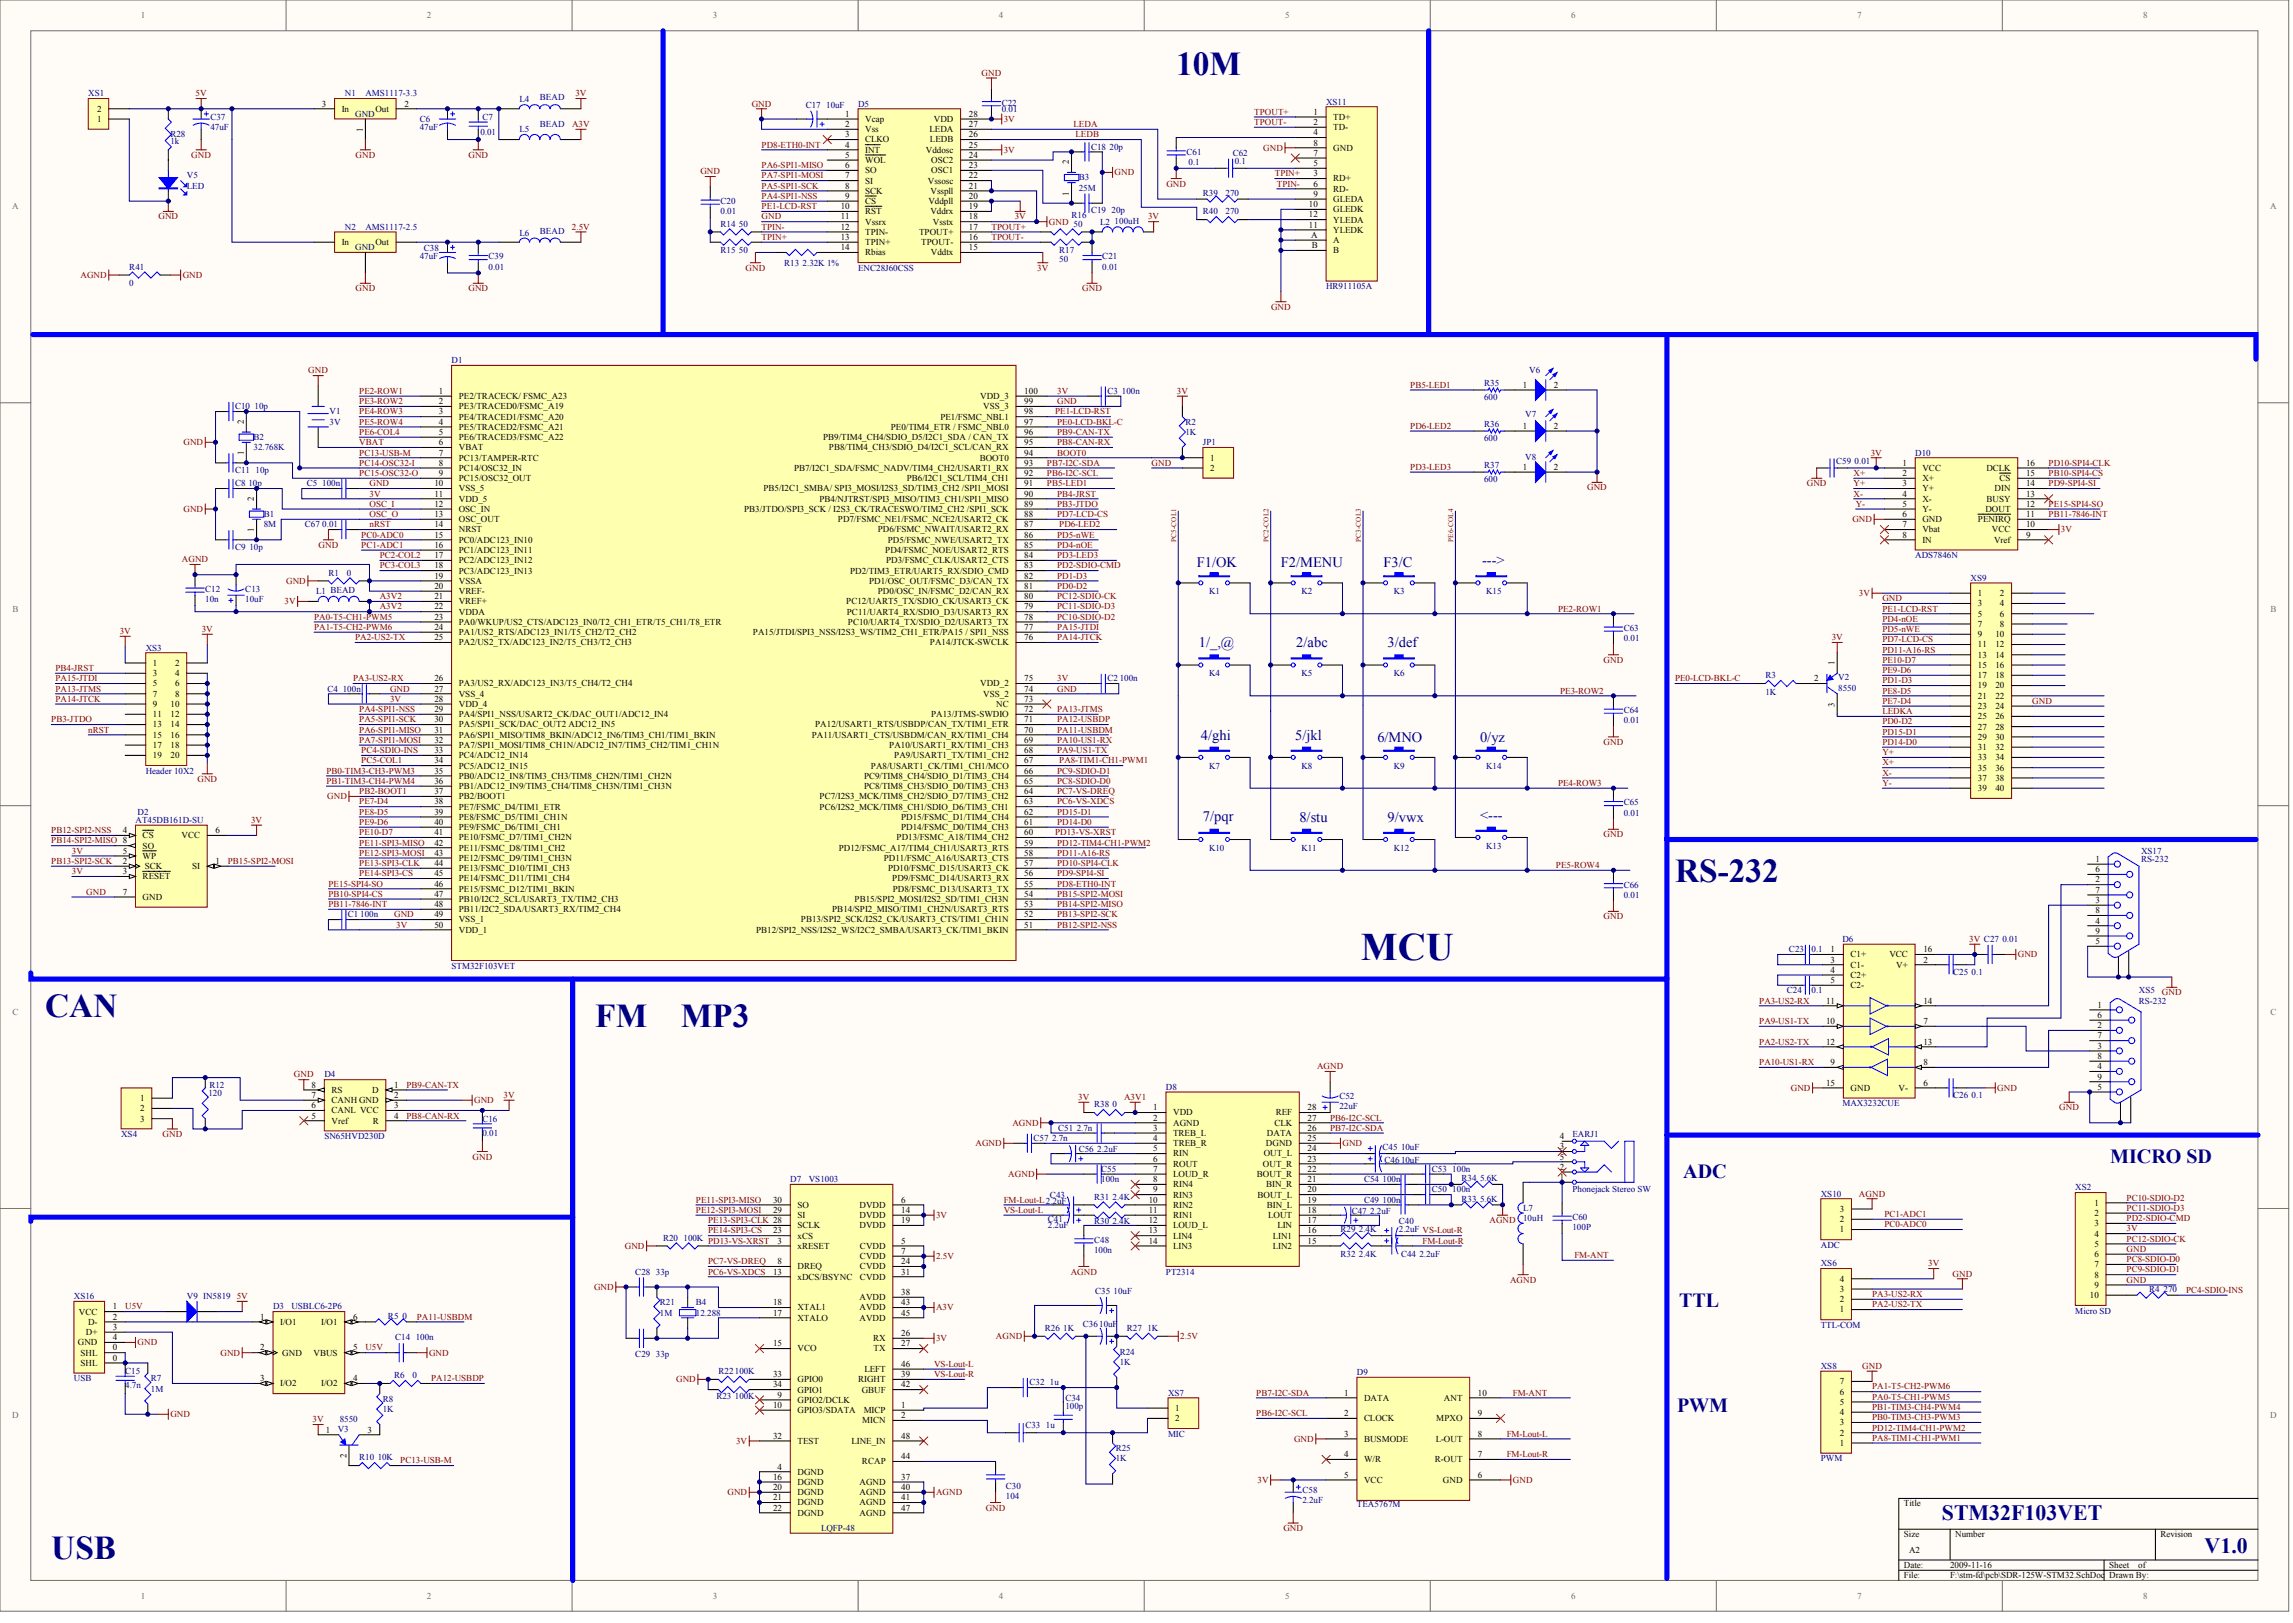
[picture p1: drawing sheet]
<svg xmlns="http://www.w3.org/2000/svg" width="840mm" height="594mm" viewBox="0 0 840 594" stroke-linecap="round" stroke-linejoin="round" font-family="sans-serif">
<defs><g id="words">
<text font-size="14.2" fill="#000080" x="498.3" y="351.5">MCU</text>
<g font-size="12.2" fill="#000080">
<text x="430.7" y="27.4">10M</text>
<text x="613.3" y="322.7">RS-232</text>
<text x="16.5" y="372.3">CAN</text>
<text x="218" y="376">FM</text>
<text x="249.3" y="376">MP3</text>
<text x="18.8" y="570.6">USB</text>
</g>
<g font-size="8" fill="#000080">
<text x="711.1" y="556.4">STM32F103VET</text>
<text x="807.3" y="568.4">V1.0</text>
</g>
<g font-size="7.3" fill="#000080">
<text x="772.7" y="425.8">MICRO SD</text>
<text x="616.3" y="431">ADC</text>
<text x="614.8" y="478.4">TTL</text>
<text x="614.1" y="516.7">PWM</text>
</g>
<g font-size="5.3" fill="#000080">
<text x="438.2" y="207.6">F1/OK</text>
<text x="469" y="207.6">F2/MENU</text>
<text x="506.6" y="207.6">F3/C</text>
<text x="542.7" y="206.8">---&gt;</text>
<text x="439" y="236.9">1/_,@</text>
<text x="474.7" y="236.9">2/abc</text>
<text x="508.1" y="236.9">3/def</text>
<text x="439.7" y="270.7">4/ghi</text>
<text x="474.3" y="270.7">5/jkl</text>
<text x="504.4" y="271.4">6/MNO</text>
<text x="541.9" y="271.4">0/yz</text>
<text x="541.9" y="300">&lt;---</text>
<text x="440.5" y="300.4">7/pqr</text>
<text x="475.8" y="300.7">8/stu</text>
<text x="508.1" y="300.7">9/vwx</text>
</g>
<g font-size="3.3" fill="#716f64">
<text x="51.6" y="6.7">1</text>
<text x="156.3" y="6.7">2</text>
<text x="261" y="6.7">3</text>
<text x="365.8" y="6.7">4</text>
<text x="470.5" y="6.7">5</text>
<text x="575.3" y="6.7">6</text>
<text x="680" y="6.7">7</text>
<text x="784.8" y="6.7">8</text>
<text x="4.4" y="76.6">A</text>
<text x="831.2" y="76.6">A</text>
<text x="4.5" y="224.1">B</text>
<text x="831.4" y="224.1">B</text>
<text x="4.5" y="371.6">C</text>
<text x="831.4" y="371.6">C</text>
<text x="4.4" y="519">D</text>
<text x="831.2" y="519">D</text>
<text x="51.6" y="585.2">1</text>
<text x="156.3" y="585.2">2</text>
<text x="261" y="585.2">3</text>
<text x="365.8" y="585.2">4</text>
<text x="470.5" y="585.2">5</text>
<text x="575.3" y="585.2">6</text>
<text x="680" y="585.2">7</text>
<text x="784.8" y="585.2">8</text>
</g>
<g font-size="3.3" fill="#800000">
<text x="359.4" y="27.7">GND</text>
<text x="71.6" y="35.2">5V</text>
<text x="210.7" y="35.2">3V</text>
<text x="275.3" y="39">GND</text>
<text x="209.5" y="46.5">A3V</text>
<text x="367.6" y="44.6">3V</text>
<text x="393.1" y="46.5">LEDA</text>
<text x="459.3" y="42">TPOUT+</text>
<text x="459.3" y="45.8">TPOUT-</text>
<text x="393.9" y="50.3">LEDB</text>
<text x="70.1" y="57.8">GND</text>
<text x="130.2" y="57.8">GND</text>
<text x="171.5" y="57.8">GND</text>
<text x="278.9" y="54">PD8-ETH0-INT</text>
<text x="367.6" y="55.9">3V</text>
<text x="462.6" y="55.2">GND</text>
<text x="256.5" y="63.8">GND</text>
<text x="278.9" y="61.5">PA6-SPI1-MISO</text>
<text x="278.9" y="65.3">PA7-SPI1-MOSI</text>
<text x="408.1" y="64.2">GND</text>
<text x="466.8" y="64.6">TPIN+</text>
<text x="278.9" y="69.1">PA5-SPI1-SCK</text>
<text x="427.1" y="68.3">GND</text>
<text x="467.5" y="68.3">TPIN-</text>
<text x="278.9" y="72.8">PA4-SPI1-NSS</text>
<text x="278.9" y="76.6">PE1-LCD-RST</text>
<text x="58" y="80.3">GND</text>
<text x="278.9" y="80.3">GND</text>
<text x="371.5" y="80.3">3V</text>
<text x="384.1" y="82.2">GND 50</text>
<text x="420.4" y="80.3">3V</text>
<text x="209.4" y="84.1">2.5V</text>
<text x="278.9" y="84.1">TPIN-</text>
<text x="278.9" y="87.8">TPIN+</text>
<text x="363" y="84.1">TPOUT+</text>
<text x="363" y="87.8">TPOUT-</text>
<text x="29.5" y="101.7">AGND</text>
<text x="66.9" y="101.7">GND</text>
<text x="273" y="99.1">GND</text>
<text x="379.8" y="99.1">3V</text>
<text x="130.2" y="106.6">GND</text>
<text x="171.5" y="106.6">GND</text>
<text x="396.3" y="106.6">GND</text>
<text x="465.4" y="113.4">GND</text>
<text x="112.9" y="136.7">GND</text>
<text x="516.4" y="141.9">PB5-LED1</text>
<text x="131.5" y="144.2">PE2-ROW1</text>
<text x="131.5" y="148">PE3-ROW2</text>
<text x="387.1" y="144.2">3V</text>
<text x="387.1" y="148">GND</text>
<text x="430.9" y="144.2">3V</text>
<text x="131.5" y="151.7">PE4-ROW3</text>
<text x="131.5" y="155.5">PE5-ROW4</text>
<text x="386.3" y="151.7">PE1-LCD-RST</text>
<text x="387.1" y="155.5">PE0-LCD-BKL-C</text>
<text x="131.5" y="159.2">PE6-COL4</text>
<text x="387.1" y="159.2">PB9-CAN-TX</text>
<text x="516.4" y="157">PD6-LED2</text>
<text x="67.2" y="163">GND</text>
<text x="131.5" y="166.7">PC13-USB-M</text>
<text x="131.5" y="163">VBAT</text>
<text x="387.1" y="166.7">BOOT0</text>
<text x="387.1" y="163">PB8-CAN-RX</text>
<text x="685" y="166.7">3V</text>
<text x="131.5" y="170.5">PC14-OSC32-I</text>
<text x="383.3" y="170.5">PB7-I2C-SDA</text>
<text x="421.7" y="170.5">GND</text>
<text x="516.4" y="172">PD3-LED3</text>
<text x="750.1" y="170.5">PD10-SPI4-CLK</text>
<text x="131.5" y="174.2">PC15-OSC32-O</text>
<text x="135.3" y="178">GND</text>
<text x="383.3" y="174.2">PB6-I2C-SCL</text>
<text x="383.3" y="178">PB5-LED1</text>
<text x="581.2" y="179.5">GND</text>
<text x="661.6" y="178">GND</text>
<text x="678.7" y="174.2">X+</text>
<text x="678.7" y="178">Y+</text>
<text x="750.1" y="174.2">PB10-SPI4-CS</text>
<text x="750.1" y="178">PD9-SPI4-SI</text>
<text x="135.3" y="181.8">3V</text>
<text x="135.3" y="185.5">OSC_I</text>
<text x="387.1" y="181.8">PB4-JRST</text>
<text x="387.1" y="185.5">PB3-JTDO</text>
<text x="678.7" y="181.8">X-</text>
<text x="679.5" y="185.5">Y-</text>
<text x="750.1" y="185.5">PE15-SPI4-SO</text>
<text x="67.2" y="187.4">GND</text>
<text x="135.3" y="189.3">OSC_O</text>
<text x="387.1" y="189.3">PD7-LCD-CS</text>
<text x="678.3" y="191.2">GND</text>
<text x="750.1" y="189.3">PB11-7846-INT</text>
<text x="132.3" y="196.8">PC0-ADC0</text>
<text x="135.3" y="193">nRST</text>
<text x="387.1" y="196.8">PD5-nWE</text>
<text x="387.8" y="193">PD6-LED2</text>
<text x="754.6" y="194.9">3V</text>
<text x="116.7" y="200.5">GND</text>
<text x="132.3" y="200.5">PC1-ADC1</text>
<text x="387.1" y="200.5">PD4-nOE</text>
<text x="66.6" y="205.8">AGND</text>
<text x="139.1" y="204.3">PC2-COL2</text>
<text x="139.1" y="208.1">PC3-COL3</text>
<text x="387.1" y="208.1">PD2-SDIO-CMD</text>
<text x="387.1" y="204.3">PD3-LED3</text>
<text x="104.8" y="213.7">GND</text>
<text x="387.1" y="215.6">PD0-D2</text>
<text x="387.1" y="211.8">PD1-D3</text>
<text x="104.2" y="221.2">3V</text>
<text x="139.1" y="219.3">A3V2</text>
<text x="387.1" y="219.3">PC12-SDIO-CK</text>
<text x="680.7" y="218.2">3V</text>
<text x="689.3" y="220.1">GND</text>
<text x="115" y="226.8">PA0-T5-CH1-PWM5</text>
<text x="139.1" y="223.1">A3V2</text>
<text x="387.1" y="223.1">PC11-SDIO-D3</text>
<text x="387.1" y="226.8">PC10-SDIO-D2</text>
<text x="570.5" y="223.8">PE2-ROW1</text>
<text x="689.3" y="227.6">PD4-nOE</text>
<text x="689.3" y="223.8">PE1-LCD-RST</text>
<text x="43.8" y="232.1">3V</text>
<text x="73.9" y="231.3">3V</text>
<text x="115" y="230.6">PA1-T5-CH2-PWM6</text>
<text x="387.1" y="230.6">PA15-JTDI</text>
<text x="689.3" y="231.3">PD5-nWE</text>
<text x="130" y="234.4">PA2-US2-TX</text>
<text x="387.1" y="234.4">PA14-JTCK</text>
<text x="670.7" y="234.4">3V</text>
<text x="689.3" y="235.1">PD7-LCD-CS</text>
<text x="689.3" y="238.9">PD11-A16-RS</text>
<text x="20.3" y="245.6">PB4-JRST</text>
<text x="587.2" y="242.6">GND</text>
<text x="689.3" y="242.6">PE10-D7</text>
<text x="20.3" y="249.4">PA15-JTDI</text>
<text x="129.3" y="249.4">PA3-US2-RX</text>
<text x="387.1" y="249.4">3V</text>
<text x="613.3" y="249.4">PE0-LCD-BKL-C</text>
<text x="689.3" y="250.1">PD1-D3</text>
<text x="689.3" y="246.4">PE9-D6</text>
<text x="20.3" y="253.1">PA13-JTMS</text>
<text x="20.3" y="256.9">PA14-JTCK</text>
<text x="142.8" y="256.9">3V</text>
<text x="142.8" y="253.1">GND</text>
<text x="387.1" y="253.1">GND</text>
<text x="571.2" y="253.9">PE3-ROW2</text>
<text x="689.3" y="257.6">PE7-D4</text>
<text x="689.3" y="253.9">PE8-D5</text>
<text x="744.1" y="257.6">GND</text>
<text x="131.5" y="260.7">PA4-SPI1-NSS</text>
<text x="387.1" y="260.7">PA13-JTMS</text>
<text x="689.3" y="261.4">LEDKA</text>
<text x="18.8" y="264.4">PB3-JTDO</text>
<text x="32.3" y="268.2">nRST</text>
<text x="131.5" y="264.4">PA5-SPI1-SCK</text>
<text x="131.5" y="268.2">PA6-SPI1-MISO</text>
<text x="387.1" y="264.4">PA12-USBDP</text>
<text x="387.1" y="268.2">PA11-USBDM</text>
<text x="689.3" y="268.9">PD15-D1</text>
<text x="689.3" y="265.2">PD0-D2</text>
<text x="131.5" y="271.9">PA7-SPI1-MOSI</text>
<text x="132.3" y="275.7">PC4-SDIO-INS</text>
<text x="387.1" y="271.9">PA10-US1-RX</text>
<text x="387.1" y="275.7">PA9-US1-TX</text>
<text x="587.2" y="272.7">GND</text>
<text x="689.3" y="272.7">PD14-D0</text>
<text x="132.3" y="279.4">PC5-COL1</text>
<text x="387.8" y="279.4">PA8-TIM1-CH1-PWM1</text>
<text x="689.3" y="280.2">X+</text>
<text x="689.3" y="276.4">Y+</text>
<text x="72.3" y="286.2">GND</text>
<text x="119.5" y="283.2">PB0-TIM3-CH3-PWM3</text>
<text x="119.5" y="286.9">PB1-TIM3-CH4-PWM4</text>
<text x="387.1" y="286.9">PC8-SDIO-D0</text>
<text x="387.1" y="283.2">PC9-SDIO-D1</text>
<text x="570.5" y="287.7">PE4-ROW3</text>
<text x="689.3" y="283.9">X-</text>
<text x="689.3" y="287.7">Y-</text>
<text x="119.8" y="292.6">GND</text>
<text x="131.5" y="290.7">PB2-BOOT1</text>
<text x="387.1" y="290.7">PC7-VS-DREQ</text>
<text x="131.5" y="294.5">PE7-D4</text>
<text x="131.5" y="298.2">PE8-D5</text>
<text x="387.1" y="298.2">PD15-D1</text>
<text x="387.1" y="294.5">PC6-VS-XDCS</text>
<text x="18.8" y="305">PB12-SPI2-NSS</text>
<text x="91.9" y="301.2">3V</text>
<text x="131.5" y="305.7">PE10-D7</text>
<text x="131.5" y="302">PE9-D6</text>
<text x="386.3" y="305.7">PD13-VS-XRST</text>
<text x="387.1" y="302">PD14-D0</text>
<text x="18.8" y="308.7">PB14-SPI2-MISO 8</text>
<text x="131.5" y="309.5">PE11-SPI3-MISO</text>
<text x="387.1" y="309.5">PD12-TIM4-CH1-PWM2</text>
<text x="587.2" y="306.5">GND</text>
<text x="18.8" y="316.3">PB13-SPI2-SCK</text>
<text x="26.3" y="312.5">3V</text>
<text x="83.4" y="316.3">PB15-SPI2-MOSI</text>
<text x="131.5" y="313.2">PE12-SPI3-MOSI</text>
<text x="131.5" y="317">PE13-SPI3-CLK</text>
<text x="387.1" y="313.2">PD11-A16-RS</text>
<text x="387.1" y="317">PD10-SPI4-CLK</text>
<text x="569.7" y="317.8">PE5-ROW4</text>
<text x="26.3" y="320">3V</text>
<text x="131.5" y="320.8">PE14-SPI3-CS</text>
<text x="387.1" y="320.8">PD9-SPI4-SI</text>
<text x="31.6" y="327.5">GND</text>
<text x="120.3" y="324.5">PE15-SPI4-SO</text>
<text x="120.3" y="328.3">PB10-SPI4-CS</text>
<text x="387.1" y="328.3">PB15-SPI2-MOSI</text>
<text x="387.1" y="324.5">PD8-ETH0-INT</text>
<text x="120.3" y="332">PB11-7846-INT</text>
<text x="144.3" y="335.8">GND</text>
<text x="387.1" y="335.8">PB13-SPI2-SCK</text>
<text x="387.1" y="332">PB14-SPI2-MISO</text>
<text x="145.1" y="339.5">3V</text>
<text x="387.1" y="339.5">PB12-SPI2-NSS</text>
<text x="587.2" y="336.5">GND</text>
<text x="721" y="344.8">3V C27</text>
<text x="738.9" y="350.4">GND</text>
<text x="791.6" y="364.3">GND</text>
<text x="644.2" y="367.3">PA3-US2-RX</text>
<text x="644.2" y="374.9">PA9-US1-TX</text>
<text x="644.2" y="382.4">PA2-US2-TX</text>
<text x="644.2" y="389.9">PA10-US1-RX</text>
<text x="107.6" y="394.4">GND</text>
<text x="482.3" y="391.4">AGND</text>
<text x="148.8" y="398.1">PB9-CAN-TX</text>
<text x="184.4" y="401.9">3V</text>
<text x="655.7" y="399.3">GND</text>
<text x="731.3" y="399.3">GND</text>
<text x="173.6" y="403.8">GND</text>
<text x="394.8" y="402.7">3V</text>
<text x="411.6" y="402.7">A3V1</text>
<text x="754" y="406.4">GND</text>
<text x="148.8" y="409.4">PB8-CAN-RX</text>
<text x="370.7" y="412">AGND</text>
<text x="487.1" y="413.9">PB7-I2C-SDA</text>
<text x="487.1" y="410.2">PB6-I2C-SCL</text>
<text x="59.5" y="416.2">GND</text>
<text x="357.2" y="419.6">AGND</text>
<text x="491.6" y="419.6">GND</text>
<text x="173" y="424.4">GND</text>
<text x="369.2" y="430.8">AGND</text>
<text x="680.7" y="438">AGND</text>
<text x="254.8" y="440.2">PE11-SPI3-MISO</text>
<text x="254.8" y="444">PE12-SPI3-MOSI</text>
<text x="367.6" y="444">VS-Lout-L</text>
<text x="367.6" y="440.2">FM-Lout-L2.2uF</text>
<text x="778.7" y="443.2">PC11-SDIO-D3</text>
<text x="778.7" y="439.5">PC10-SDIO-D2</text>
<text x="259.3" y="447.7">PE13-SPI3-CLK 28</text>
<text x="342.7" y="445.9">3V</text>
<text x="545.4" y="447.7">AGND</text>
<text x="690" y="449.2">PC0-ADC0</text>
<text x="690" y="445.5">PC1-ADC1</text>
<text x="778.7" y="447">PD2-SDIO-CMD</text>
<text x="259.3" y="455.3">PD13-VS-XRST</text>
<text x="259.3" y="451.5">PE14-SPI3-CS</text>
<text x="520.9" y="455.3">FM-Lout-R</text>
<text x="778.7" y="450.7">3V</text>
<text x="778.7" y="454.5">PC12-SDIO-CK</text>
<text x="228.8" y="457.1">GND</text>
<text x="342.7" y="460.9">2.5V</text>
<text x="576.5" y="460.5">FM-ANT</text>
<text x="778.7" y="458.3">GND</text>
<text x="259.3" y="462.8">PC7-VS-DREQ</text>
<text x="259.3" y="466.5">PC6-VS-XDCS</text>
<text x="392.1" y="466.5">AGND</text>
<text x="706" y="463.5">3V</text>
<text x="715" y="467.3">GND</text>
<text x="778.7" y="462">PC8-SDIO-D0</text>
<text x="778.7" y="465.8">PC9-SDIO-D1</text>
<text x="217.5" y="472.2">GND</text>
<text x="552.9" y="469.5">AGND</text>
<text x="778.7" y="469.5">GND</text>
<text x="800.5" y="473.3">PC4-SDIO-INS</text>
<text x="45.9" y="479.3">U5V</text>
<text x="86.7" y="475.5">5V</text>
<text x="342.7" y="479.7">A3V</text>
<text x="685.5" y="474.8">PA3-US2-RX</text>
<text x="685.5" y="478.5">PA2-US2-TX</text>
<text x="152.6" y="483.1">PA11-USBDM</text>
<text x="342.7" y="490.9">3V</text>
<text x="364.7" y="490.2">AGND</text>
<text x="432.2" y="490.2">2.5V</text>
<text x="50.4" y="492.4">GND</text>
<text x="80.7" y="496.2">GND</text>
<text x="133.8" y="494.3">U5V</text>
<text x="157.1" y="496.2">GND</text>
<text x="342" y="500.3">VS-Lout-L</text>
<text x="681.9" y="501.1">GND</text>
<text x="157.8" y="505.6">PA12-USBDP</text>
<text x="247.6" y="506">GND</text>
<text x="342" y="504.1">VS-Lout-R</text>
<text x="685.5" y="508.6">PA1-T5-CH2-PWM6</text>
<text x="460" y="510.9">PB7-I2C-SDA</text>
<text x="554" y="510.9">FM-ANT</text>
<text x="685.5" y="512.4">PA0-T5-CH1-PWM5</text>
<text x="62.4" y="518.7">GND</text>
<text x="114.5" y="520.6">3V</text>
<text x="460" y="518.4">PB6-I2C-SCL</text>
<text x="685.5" y="519.9">PB0-TIM3-CH3-PWM3</text>
<text x="685.5" y="516.1">PB1-TIM3-CH4-PWM4</text>
<text x="473.8" y="527.8">GND</text>
<text x="551.7" y="525.9">FM-Lout-L</text>
<text x="685.5" y="523.6">PD12-TIM4-CH1-PWM2</text>
<text x="685.5" y="527.4">PA8-TIM1-CH1-PWM1</text>
<text x="269.5" y="528.5">3V</text>
<text x="551.7" y="533.4">FM-Lout-R</text>
<text x="146.6" y="535.6">PC13-USB-M</text>
<text x="460.5" y="542.8">3V</text>
<text x="554" y="542.8">GND</text>
<text x="266.4" y="547.3">GND</text>
<text x="342.7" y="547.3">AGND</text>
<text x="360.9" y="552.9">GND</text>
<text x="469.9" y="560.4">GND</text>
</g>
<g font-size="3.3" fill="#000080">
<text x="32.3" y="35.2">XS1</text>
<text x="126.3" y="35.2">N1</text>
<text x="133.8" y="35.2">AMS1117-3.3</text>
<text x="190.2" y="37.5">L4</text>
<text x="197.7" y="36.8">BEAD</text>
<text x="295" y="39.4">C17</text>
<text x="302.5" y="39.4">10uF</text>
<text x="314.2" y="39">D5</text>
<text x="366.8" y="38.6">C22</text>
<text x="366.8" y="40.9">0.01</text>
<text x="485.6" y="38.3">XS11</text>
<text x="77" y="47.6">47uF</text>
<text x="77" y="43.9">C37</text>
<text x="130" y="42.8">GND</text>
<text x="153.7" y="47.6">47uF</text>
<text x="153.7" y="44.6">C6</text>
<text x="176.6" y="43.9">C7</text>
<text x="197.7" y="46.5">BEAD</text>
<text x="62.4" y="50.3">R28</text>
<text x="62.4" y="52.5">1k</text>
<text x="175.9" y="49.5">0.01</text>
<text x="190.2" y="48.4">L5</text>
<text x="399.5" y="54.8">C18</text>
<text x="406.3" y="54.8">20p</text>
<text x="434.4" y="56.7">C61</text>
<text x="451.4" y="57">C62</text>
<text x="68.4" y="65.3">V5</text>
<text x="435.2" y="60.4">0.1</text>
<text x="452.1" y="60">0.1</text>
<text x="68.4" y="69.1">LED</text>
<text x="395" y="66.1">B3</text>
<text x="395" y="69.8">25M</text>
<text x="440.5" y="71.7">R39</text>
<text x="448.7" y="71.7">270</text>
<text x="263.8" y="74.7">C20</text>
<text x="263.8" y="83">R14</text>
<text x="263.8" y="78.5">0.01</text>
<text x="270.6" y="83">50</text>
<text x="392.4" y="80">R16</text>
<text x="399.5" y="78.1">C19</text>
<text x="402.9" y="82.2">L2</text>
<text x="407" y="78.1">20p</text>
<text x="408.1" y="81.8">100uH</text>
<text x="440.5" y="78.5">R40</text>
<text x="448.7" y="78.5">270</text>
<text x="126.3" y="84.1">N2</text>
<text x="133.8" y="84.1">AMS1117-2.5</text>
<text x="190.2" y="86.3">L6</text>
<text x="197.7" y="85.6">BEAD</text>
<text x="130" y="91.6">GND</text>
<text x="153.7" y="95">47uF</text>
<text x="155.2" y="92">C38</text>
<text x="178.9" y="95">C39</text>
<text x="263.8" y="92.7">R15</text>
<text x="270.6" y="92.7">50</text>
<text x="387.8" y="95.7">50</text>
<text x="387.8" y="92.7">R17</text>
<text x="403.6" y="95">C21</text>
<text x="47.4" y="98.7">R41</text>
<text x="178.9" y="98.7">0.01</text>
<text x="287.1" y="97.2">R13</text>
<text x="293.9" y="97.2">2.32K 1%</text>
<text x="314.2" y="99.1">ENC28J60CSS</text>
<text x="403.6" y="98.7">0.01</text>
<text x="47.4" y="104.7">0</text>
<text x="485.6" y="105.9">HR911105A</text>
<text x="165.4" y="132.9">D1</text>
<text x="560" y="136.7">V6</text>
<text x="543.4" y="141.2">R35</text>
<text x="86.1" y="149.8">C10</text>
<text x="93.2" y="149.8">10p</text>
<text x="405.5" y="144.2">C3</text>
<text x="410.8" y="144.2">100n</text>
<text x="543.4" y="146.4">600</text>
<text x="120.6" y="151.7">V1</text>
<text x="120.6" y="155.5">3V</text>
<text x="434.1" y="155.5">R2</text>
<text x="558.5" y="152.5">V7</text>
<text x="92.8" y="161.1">B2</text>
<text x="434.1" y="159.2">1K</text>
<text x="543.4" y="156.2">R36</text>
<text x="543.4" y="161.5">600</text>
<text x="92.8" y="164.9">32.768K</text>
<text x="440.5" y="163">JP1</text>
<text x="701.3" y="166.7">D10</text>
<text x="86.1" y="173.1">C11</text>
<text x="93.6" y="173.1">10p</text>
<text x="543.4" y="171.2">R37</text>
<text x="558.5" y="168.2">V8</text>
<text x="672.3" y="169.7">C59</text>
<text x="679.1" y="169.7">0.01</text>
<text x="86.1" y="178">C8</text>
<text x="90.9" y="178">10p</text>
<text x="112.4" y="178">C5</text>
<text x="118" y="178">100n</text>
<text x="543.4" y="176.5">600</text>
<text x="96.6" y="189.3">B1</text>
<text x="96.6" y="193">8M</text>
<text x="111.6" y="193">C67</text>
<text x="118" y="193">0.01</text>
<text x="86.1" y="201.3">C9</text>
<text x="91.3" y="201.3">10p</text>
<text x="701.3" y="204.3">ADS7846N</text>
<text x="120.3" y="210.7">R1</text>
<text x="127" y="210.7">0</text>
<text x="721.6" y="212.6">XS9</text>
<text x="75.2" y="216.7">C12</text>
<text x="75.2" y="220.5">10n</text>
<text x="89.8" y="220.5">10uF</text>
<text x="89.8" y="216.7">C13</text>
<text x="115.8" y="217.4">L1 BEAD</text>
<text x="442.7" y="217.4">K1</text>
<text x="476.5" y="217.4">K2</text>
<text x="510.4" y="217.4">K3</text>
<text x="544.2" y="217.4">K15</text>
<text x="594.5" y="231">C63</text>
<text x="53.4" y="238.1">XS3</text>
<text x="594.5" y="234.7">0.01</text>
<text x="405.5" y="249.4">C2</text>
<text x="410" y="249.4">100n</text>
<text x="442.7" y="247.5">K4</text>
<text x="476.5" y="247.5">K5</text>
<text x="510.4" y="247.5">K6</text>
<text x="646.4" y="248.3">R3</text>
<text x="673.1" y="249">V2</text>
<text x="119.9" y="253.1">C4</text>
<text x="125.5" y="253.1">100n</text>
<text x="646.4" y="254.3">1K</text>
<text x="673.1" y="252.8">8550</text>
<text x="594.5" y="261">C64</text>
<text x="594.5" y="264.8">0.01</text>
<text x="442.7" y="281.3">K7</text>
<text x="476.5" y="281.3">K8</text>
<text x="510.4" y="281.3">K9</text>
<text x="544.2" y="281.3">K14</text>
<text x="53.4" y="283.2">Header 10X2</text>
<text x="50.4" y="298.2">D2</text>
<text x="594.5" y="294.8">C65</text>
<text x="594.5" y="298.6">0.01</text>
<text x="49.6" y="301.2">AT45DB161D-SU</text>
<text x="442.7" y="311.4">K10</text>
<text x="476.5" y="311.4">K11</text>
<text x="510.4" y="311.4">K12</text>
<text x="544.2" y="310.6">K13</text>
<text x="784" y="312.5">XS17</text>
<text x="784" y="315.5">RS-232</text>
<text x="594.5" y="324.9">C66</text>
<text x="594.5" y="328.6">0.01</text>
<text x="127.4" y="335.8">C1</text>
<text x="131.9" y="335.8">100n</text>
<text x="674.6" y="344.8">D6</text>
<text x="733.2" y="344.8">0.01</text>
<text x="655.1" y="348.6">C23</text>
<text x="663.3" y="348.6">0.1</text>
<text x="165.4" y="354.6">STM32F103VET</text>
<text x="715.2" y="356.8">C25</text>
<text x="722" y="356.8">0.1</text>
<text x="654.3" y="363.6">C24</text>
<text x="663.3" y="363.6">0.1</text>
<text x="783.2" y="363.6">XS5</text>
<text x="783.2" y="367.3">RS-232</text>
<text x="118.8" y="394.4">D4</text>
<text x="76.3" y="401.2">120</text>
<text x="76.7" y="398.1">R12</text>
<text x="426.9" y="398.9">D8</text>
<text x="715.2" y="401.9">C26</text>
<text x="722" y="401.9">0.1</text>
<text x="400.6" y="405.3">R38</text>
<text x="407.4" y="405.3">0</text>
<text x="490.4" y="406">22uF</text>
<text x="490.4" y="402.3">C52</text>
<text x="674.6" y="404.9">MAX3232CUE</text>
<text x="176.6" y="410.5">C16</text>
<text x="387.5" y="413.9">C51</text>
<text x="394.2" y="413.9">2.7n</text>
<text x="44.3" y="416.2">XS4</text>
<text x="118.8" y="416.9">SN65HVD230D</text>
<text x="176.6" y="415.8">0.01</text>
<text x="378.5" y="417.7">C57</text>
<text x="385.2" y="417.7">2.7n</text>
<text x="575.8" y="416.2">EARJ1</text>
<text x="395" y="421.8">C56</text>
<text x="401.8" y="421.8">2.2uF</text>
<text x="506.2" y="421.1">C45</text>
<text x="507" y="425.6">C4610uF</text>
<text x="513" y="421.1">10uF</text>
<text x="403.3" y="429">C55</text>
<text x="524.3" y="429">C53</text>
<text x="531.8" y="429">100n</text>
<text x="289.4" y="432.7">D7</text>
<text x="296.1" y="432.7">VS1003</text>
<text x="403.3" y="432.7">100n</text>
<text x="499.5" y="432.7">C54</text>
<text x="506.2" y="432.7">100n</text>
<text x="524.3" y="436.5">C50</text>
<text x="531.8" y="436.5">100n</text>
<text x="535.2" y="432.3">R34</text>
<text x="541.9" y="432.3">5.6K</text>
<text x="575.8" y="436.5">Phonejack Stereo SW</text>
<text x="666.7" y="438">XS10</text>
<text x="759.9" y="435.7">XS2</text>
<text x="384.5" y="438.3">C43</text>
<text x="400.6" y="439.1">R31</text>
<text x="407.4" y="439.1">2.4K</text>
<text x="499.5" y="440.2">C49</text>
<text x="506.2" y="440.2">100n</text>
<text x="535.2" y="439.8">R33</text>
<text x="541.9" y="439.8">5.6K</text>
<text x="557.7" y="443.2">L7</text>
<text x="383.7" y="449.6">2.2uF</text>
<text x="383.7" y="447.4">C41</text>
<text x="400.6" y="448.1">R30</text>
<text x="407.4" y="448.1">2.4K</text>
<text x="495" y="444.4">C47</text>
<text x="501.7" y="444.4">2.2uF</text>
<text x="512.2" y="448.1">C40</text>
<text x="557.7" y="447">10uH</text>
<text x="575.8" y="446.6">C60</text>
<text x="242.8" y="454.1">R20</text>
<text x="250.3" y="454.1">100K</text>
<text x="400.6" y="454.9">C48</text>
<text x="490.8" y="451.1">R29</text>
<text x="497.6" y="451.1">2.4K</text>
<text x="512.2" y="451.1">2.2uF VS-Lout-R</text>
<text x="575.8" y="450.4">100P</text>
<text x="400.6" y="458.6">100n</text>
<text x="490.8" y="460.1">R32</text>
<text x="497.6" y="460.1">2.4K</text>
<text x="513" y="460.1">C44</text>
<text x="519.8" y="460.1">2.2uF</text>
<text x="666.7" y="456.8">ADC</text>
<text x="232.6" y="466.5">C28</text>
<text x="240.1" y="466.5">33p</text>
<text x="426.9" y="466.5">PT2314</text>
<text x="666.7" y="463.5">XS6</text>
<text x="401" y="473.7">C35</text>
<text x="407.8" y="473.7">10uF</text>
<text x="787" y="472.9">R4</text>
<text x="792.2" y="472.9">270</text>
<text x="27.1" y="475.5">XS16</text>
<text x="68.4" y="475.5">V9 IN5819</text>
<text x="100" y="479.3">D3</text>
<text x="106.7" y="479.3">USBLC6-2P6</text>
<text x="241.7" y="477.8">R21</text>
<text x="254.8" y="477.8">B4</text>
<text x="142.1" y="482.7">R5</text>
<text x="147.3" y="482.7">0</text>
<text x="241.7" y="481.5">1M</text>
<text x="254.8" y="481.5">12.288</text>
<text x="396.5" y="485.7">C3610uF</text>
<text x="759.9" y="480.8">Micro SD</text>
<text x="144.7" y="490.6">C14</text>
<text x="152.2" y="490.6">100n</text>
<text x="382.6" y="487.2">R26</text>
<text x="389.3" y="487.2">1K</text>
<text x="412.7" y="487.2">R27</text>
<text x="420.2" y="487.2">1K</text>
<text x="666.7" y="486.1">TTL-COM</text>
<text x="232.6" y="496.6">C29</text>
<text x="240.1" y="496.6">33p</text>
<text x="410" y="495.8">R24</text>
<text x="45.9" y="503">C15</text>
<text x="263.1" y="503">R22100K</text>
<text x="410" y="499.6">1K</text>
<text x="496.8" y="503.3">D9</text>
<text x="666.7" y="501.1">XS8</text>
<text x="27.1" y="505.6">USB</text>
<text x="45.9" y="508.2">4.7n</text>
<text x="55.2" y="509.3">1M</text>
<text x="55.2" y="505.6">R7</text>
<text x="144.3" y="504.5">R6</text>
<text x="151.1" y="504.5">0</text>
<text x="376.9" y="507.1">C32</text>
<text x="384.5" y="507.1">1u</text>
<text x="140.2" y="513.1">R8</text>
<text x="262.3" y="512">R23</text>
<text x="269.1" y="512">100K</text>
<text x="390.1" y="512.7">C34</text>
<text x="390.1" y="515.7">100p</text>
<text x="427.7" y="510.9">XS7</text>
<text x="124.4" y="520.6">8550</text>
<text x="140.2" y="516.9">1K</text>
<text x="123.6" y="524">V3</text>
<text x="375.4" y="522.9">C33</text>
<text x="383" y="522.9">1u</text>
<text x="427.7" y="525.9">MIC</text>
<text x="408.5" y="531.1">R25</text>
<text x="131.5" y="534.5">R10</text>
<text x="138.3" y="534.5">10K</text>
<text x="408.5" y="534.9">1K</text>
<text x="666.7" y="534.9">PWM</text>
<text x="368.3" y="545">C30</text>
<text x="368.3" y="548.8">104</text>
<text x="476.9" y="550.3">2.2uF</text>
<text x="476.9" y="546.5">C58</text>
<text x="496.8" y="551.8">TEA5767M</text>
<text x="300.7" y="560.4">LQFP-48</text>
</g>
<g font-size="3.3">
<text x="35.6" y="40.9">2</text>
<text x="117.9" y="39">3</text>
<text x="125.1" y="40.9">In</text>
<text x="137.5" y="40.9">Out</text>
<text x="148.1" y="39">2</text>
<text x="35.6" y="44.6">1</text>
<text x="309.5" y="42.8">1</text>
<text x="309.5" y="46.5">2</text>
<text x="316.8" y="44.6">Vcap</text>
<text x="341.9" y="44.6">VDD</text>
<text x="354.8" y="46.5">27</text>
<text x="354.8" y="42.8">28</text>
<text x="480.9" y="42">1</text>
<text x="480.9" y="45.8">2</text>
<text x="488.2" y="43.9">TD+</text>
<text x="488.2" y="47.6">TD-</text>
<text x="132.8" y="48.3" transform="rotate(-90 132.8 48.3)">1</text>
<text x="309.5" y="50.3">3</text>
<text x="316.8" y="48.4">Vss</text>
<text x="316.8" y="52.2">CLKO</text>
<text x="340.3" y="48.4">LEDA</text>
<text x="340.5" y="52.2">LEDB</text>
<text x="354.8" y="50.3">26</text>
<text x="480.9" y="49.5">4</text>
<text x="480.9" y="53.3">8</text>
<text x="309.5" y="54">4</text>
<text x="309.5" y="57.8">5</text>
<text x="316.8" y="55.9">INT</text>
<text x="316.8" y="59.7">WOL</text>
<text x="339" y="55.9">Vddosc</text>
<text x="341" y="59.7">OSC2</text>
<text x="354.8" y="57.8">24</text>
<text x="354.8" y="54">25</text>
<text x="480.9" y="57">7</text>
<text x="488.2" y="55.2">GND</text>
<text x="309.5" y="61.5">6</text>
<text x="309.5" y="65.3">7</text>
<text x="316.8" y="63.4">SO</text>
<text x="341" y="63.4">OSC1</text>
<text x="354.8" y="65.3">22</text>
<text x="354.8" y="61.5">23</text>
<text x="391.4" y="60.1" transform="rotate(-90 391.4 60.1)">2</text>
<text x="480.9" y="60.8">5</text>
<text x="480.9" y="64.6">3</text>
<text x="309.5" y="69.1">8</text>
<text x="316.8" y="67.2">SI</text>
<text x="316.8" y="70.9">SCK</text>
<text x="339.8" y="67.2">Vssosc</text>
<text x="340.7" y="70.9">Vsspll</text>
<text x="354.8" y="69.1">21</text>
<text x="391.4" y="71.6" transform="rotate(-90 391.4 71.6)">1</text>
<text x="480.9" y="68.3">6</text>
<text x="488.2" y="66.4">RD+</text>
<text x="488.2" y="70.2">RD-</text>
<text x="307.9" y="76.6">10</text>
<text x="309.5" y="72.8">9</text>
<text x="316.8" y="74.7">CS</text>
<text x="340" y="74.7">Vddpll</text>
<text x="354.8" y="76.6">19</text>
<text x="354.8" y="72.8">20</text>
<text x="479.2" y="75.8">10</text>
<text x="480.9" y="72.1">9</text>
<text x="488.2" y="73.9">GLEDA</text>
<text x="488.2" y="77.7">GLEDK</text>
<text x="307.9" y="80.3">11</text>
<text x="316.8" y="78.5">RST</text>
<text x="316.8" y="82.2">Vssrx</text>
<text x="340.7" y="78.5">Vddrx</text>
<text x="341.6" y="82.2">Vsstx</text>
<text x="354.8" y="80.3">18</text>
<text x="479.2" y="79.6">12</text>
<text x="479.2" y="83.3">11</text>
<text x="488.2" y="81.5">YLEDA</text>
<text x="125.1" y="89.7">In</text>
<text x="137.5" y="89.7">Out</text>
<text x="307.9" y="84.1">12</text>
<text x="307.9" y="87.8">13</text>
<text x="316.8" y="86">TPIN-</text>
<text x="316.8" y="89.7">TPIN+</text>
<text x="336.5" y="86">TPOUT+</text>
<text x="337.3" y="89.7">TPOUT-</text>
<text x="354.8" y="87.8">16</text>
<text x="354.8" y="84.1">17</text>
<text x="480.1" y="87.1">A</text>
<text x="488.2" y="85.2">YLEDK</text>
<text x="488.2" y="89">A</text>
<text x="307.9" y="91.6">14</text>
<text x="316.8" y="93.5">Rbias</text>
<text x="340.9" y="93.5">Vddtx</text>
<text x="354.8" y="91.6">15</text>
<text x="480.3" y="90.8">B</text>
<text x="488.2" y="92.7">B</text>
<text x="557.6" y="141.9">1</text>
<text x="569" y="141.9">2</text>
<text x="160.7" y="144.2">1</text>
<text x="160.7" y="148">2</text>
<text x="168" y="146.1">PE2/TRACECK/ FSMC_A23</text>
<text x="168" y="149.8">PE3/TRACED0/FSMC_A19</text>
<text x="358.9" y="146.1">VDD_3</text>
<text x="360" y="149.8">VSS_3</text>
<text x="375.1" y="148">99</text>
<text x="375.1" y="144.2">100</text>
<text x="89.2" y="155.1" transform="rotate(-90 89.2 155.1)">2</text>
<text x="160.7" y="151.7">3</text>
<text x="160.7" y="155.5">4</text>
<text x="168" y="153.6">PE4/TRACED1/FSMC_A20</text>
<text x="344.3" y="153.6">PE1/FSMC_NBL1</text>
<text x="375.1" y="155.5">97</text>
<text x="375.1" y="151.7">98</text>
<text x="160.7" y="159.2">5</text>
<text x="168" y="157.3">PE5/TRACED2/FSMC_A21</text>
<text x="168" y="161.1">PE6/TRACED3/FSMC_A22</text>
<text x="301.4" y="161.1">PB9/TIM4_CH4/SDIO_D5/I2C1_SDA / CAN_TX</text>
<text x="326.2" y="157.3">PE0/TIM4_ETR / FSMC_NBL0</text>
<text x="375.1" y="159.2">96</text>
<text x="557.6" y="157">1</text>
<text x="569" y="157">2</text>
<text x="89.2" y="166.6" transform="rotate(-90 89.2 166.6)">1</text>
<text x="160.7" y="163">6</text>
<text x="160.7" y="166.7">7</text>
<text x="168" y="164.9">VBAT</text>
<text x="303.5" y="164.9">PB8/TIM4_CH3/SDIO_D4/I2C1_SCL/CAN_RX</text>
<text x="375.1" y="166.7">94</text>
<text x="375.1" y="163">95</text>
<text x="160.7" y="170.5">8</text>
<text x="168" y="168.6">PC13/TAMPER-RTC</text>
<text x="168" y="172.4">PC14/OSC32_IN</text>
<text x="290.7" y="172.4">PB7/I2C1_SDA/FSMC_NADV/TIM4_CH2/USART1_RX</text>
<text x="358.7" y="168.6">BOOT0</text>
<text x="375.1" y="170.5">93</text>
<text x="443.1" y="168.6">1</text>
<text x="443.1" y="172.4">2</text>
<text x="557.6" y="172">1</text>
<text x="569" y="172">2</text>
<text x="696.6" y="170.5">1</text>
<text x="703.9" y="172.4">VCC</text>
<text x="727.3" y="172.4">DCLK</text>
<text x="741.9" y="170.5">16</text>
<text x="159" y="178">10</text>
<text x="160.7" y="174.2">9</text>
<text x="168" y="176.1">PC15/OSC32_OUT</text>
<text x="168" y="179.9">VSS_5</text>
<text x="279.6" y="179.9">PB5/I2C1_SMBA/ SPI3_MOSI/I2S3_SD/TIM3_CH2 /SPI1_MOSI</text>
<text x="332" y="176.1">PB6/I2C1_SCL/TIM4_CH1</text>
<text x="375.1" y="178">91</text>
<text x="375.1" y="174.2">92</text>
<text x="696.6" y="174.2">2</text>
<text x="696.6" y="178">3</text>
<text x="703.9" y="176.1">X+</text>
<text x="703.9" y="179.9">Y+</text>
<text x="730.4" y="179.9">DIN</text>
<text x="732.2" y="176.1">CS</text>
<text x="741.9" y="178">14</text>
<text x="741.9" y="174.2">15</text>
<text x="93" y="183.3" transform="rotate(-90 93 183.3)">2</text>
<text x="159" y="181.8">11</text>
<text x="159" y="185.5">12</text>
<text x="168" y="183.6">VDD_5</text>
<text x="300" y="183.6">PB4/NJTRST/SPI3_MISO/TIM3_CH1/SPI1_MISO</text>
<text x="375.1" y="185.5">89</text>
<text x="375.1" y="181.8">90</text>
<text x="696.6" y="181.8">4</text>
<text x="696.6" y="185.5">5</text>
<text x="703.9" y="183.6">X-</text>
<text x="727.4" y="183.6">BUSY</text>
<text x="741.9" y="185.5">12</text>
<text x="741.9" y="181.8">13</text>
<text x="159" y="189.3">13</text>
<text x="168" y="187.4">OSC_IN</text>
<text x="168" y="191.2">OSC_OUT</text>
<text x="272.4" y="187.4">PB3/JTDO/SPI3_SCK / I2S3_CK/TRACESWO/TIM2_CH2 /SPI1_SCK</text>
<text x="306.8" y="191.2">PD7/FSMC_NE1/FSMC_NCE2/USART2_CK</text>
<text x="375.1" y="189.3">88</text>
<text x="696.6" y="189.3">6</text>
<text x="703.9" y="187.4">Y-</text>
<text x="703.9" y="191.2">GND</text>
<text x="724.2" y="191.2">PENIRQ</text>
<text x="727" y="187.4">DOUT</text>
<text x="741.9" y="189.3">11</text>
<text x="93" y="194.8" transform="rotate(-90 93 194.8)">1</text>
<text x="159" y="193">14</text>
<text x="159" y="196.8">15</text>
<text x="168" y="194.9">NRST</text>
<text x="321.4" y="194.9">PD6/FSMC_NWAIT/USART2_RX</text>
<text x="375.1" y="196.8">86</text>
<text x="375.1" y="193">87</text>
<text x="696.6" y="193">7</text>
<text x="696.6" y="196.8">8</text>
<text x="703.9" y="194.9">Vbat</text>
<text x="729.4" y="194.9">VCC</text>
<text x="741.9" y="196.8">9</text>
<text x="741.9" y="193">10</text>
<text x="159" y="200.5">16</text>
<text x="168" y="198.7">PC0/ADC123_IN10</text>
<text x="168" y="202.4">PC1/ADC123_IN11</text>
<text x="324.1" y="202.4">PD4/FSMC_NOE/USART2_RTS</text>
<text x="325.1" y="198.7">PD5/FSMC_NWE/USART2_TX</text>
<text x="375.1" y="200.5">85</text>
<text x="703.9" y="198.7">IN</text>
<text x="730.2" y="198.7">Vref</text>
<text x="159" y="204.3">17</text>
<text x="159" y="208.1">18</text>
<text x="168" y="206.2">PC2/ADC123_IN12</text>
<text x="168" y="209.9">PC3/ADC123_IN13</text>
<text x="311.3" y="209.9">PD2/TIM3_ETR/UART5_RX/SDIO_CMD</text>
<text x="324.5" y="206.2">PD3/FSMC_CLK/USART2_CTS</text>
<text x="375.1" y="208.1">83</text>
<text x="375.1" y="204.3">84</text>
<text x="159" y="211.8">19</text>
<text x="159" y="215.6">20</text>
<text x="168" y="213.7">VSSA</text>
<text x="318.2" y="213.7">PD1/OSC_OUT/FSMC_D3/CAN_TX</text>
<text x="375.1" y="215.6">81</text>
<text x="375.1" y="211.8">82</text>
<text x="159" y="219.3">21</text>
<text x="168" y="217.4">VREF-</text>
<text x="168" y="221.2">VREF+</text>
<text x="309.9" y="221.2">PC12/UART5_TX/SDIO_CK/USART3_CK</text>
<text x="321.4" y="217.4">PD0/OSC_IN/FSMC_D2/CAN_RX</text>
<text x="375.1" y="219.3">80</text>
<text x="724.2" y="218.2">1</text>
<text x="724.2" y="222">3</text>
<text x="732.3" y="218.2">2</text>
<text x="732.3" y="222">4</text>
<text x="159" y="223.1">22</text>
<text x="159" y="226.8">23</text>
<text x="168" y="225">VDDA</text>
<text x="310.1" y="225">PC11/UART4_RX/SDIO_D3/USART3_RX</text>
<text x="375.1" y="226.8">78</text>
<text x="375.1" y="223.1">79</text>
<text x="724.2" y="225.7">5</text>
<text x="732.3" y="225.7">6</text>
<text x="159" y="230.6">24</text>
<text x="168" y="228.7">PA0/WKUP/US2_CTS/ADC123_IN0/T2_CH1_ETR/T5_CH1/T8_ETR</text>
<text x="168" y="232.5">PA1/US2_RTS/ADC123_IN1/T5_CH2/T2_CH2</text>
<text x="275.7" y="232.5">PA15/JTDI/SPI3_NSS/I2S3_WS/TIM2_CH1_ETR/PA15 / SPI1_NSS</text>
<text x="310.5" y="228.7">PC10/UART4_TX/SDIO_D2/USART3_TX</text>
<text x="375.1" y="230.6">77</text>
<text x="724.2" y="229.5">7</text>
<text x="724.2" y="233.2">9</text>
<text x="730.7" y="233.2">10</text>
<text x="732.3" y="229.5">8</text>
<text x="159" y="234.4">25</text>
<text x="168" y="236.2">PA2/US2_TX/ADC123_IN2/T5_CH3/T2_CH3</text>
<text x="340.5" y="236.2">PA14/JTCK-SWCLK</text>
<text x="375.1" y="234.4">76</text>
<text x="724.2" y="237">11</text>
<text x="730.7" y="237">12</text>
<text x="56" y="243.7">1</text>
<text x="64.1" y="243.7">2</text>
<text x="671.8" y="243.4" transform="rotate(-90 671.8 243.4)">1</text>
<text x="724.2" y="240.7">13</text>
<text x="724.2" y="244.5">15</text>
<text x="730.7" y="240.7">14</text>
<text x="730.7" y="244.5">16</text>
<text x="56" y="247.5">3</text>
<text x="56" y="251.3">5</text>
<text x="64.1" y="247.5">4</text>
<text x="64.1" y="251.3">6</text>
<text x="159" y="249.4">26</text>
<text x="168" y="251.3">PA3/US2_RX/ADC123_IN3/T5_CH4/T2_CH4</text>
<text x="358.9" y="251.3">VDD_2</text>
<text x="375.1" y="249.4">75</text>
<text x="664.3" y="249.4">2</text>
<text x="724.2" y="248.3">17</text>
<text x="730.7" y="248.3">18</text>
<text x="56" y="255">7</text>
<text x="64.1" y="255">8</text>
<text x="159" y="253.1">27</text>
<text x="159" y="256.9">28</text>
<text x="168" y="255">VSS_4</text>
<text x="360" y="255">VSS_2</text>
<text x="375.1" y="256.9">73</text>
<text x="375.1" y="253.1">74</text>
<text x="724.2" y="252">19</text>
<text x="724.2" y="255.8">21</text>
<text x="730.7" y="252">20</text>
<text x="730.7" y="255.8">22</text>
<text x="56" y="258.8">9</text>
<text x="56" y="262.5">11</text>
<text x="62.5" y="258.8">10</text>
<text x="62.5" y="262.5">12</text>
<text x="159" y="260.7">29</text>
<text x="168" y="258.8">VDD_4</text>
<text x="168" y="262.5">PA4/SPI1_NSS/USART2_CK/DAC_OUT1/ADC12_IN4</text>
<text x="340.9" y="262.5">PA13/JTMS-SWDIO</text>
<text x="364.8" y="258.8">NC</text>
<text x="375.1" y="260.7">72</text>
<text x="671.8" y="258.6" transform="rotate(-90 671.8 258.6)">3</text>
<text x="724.2" y="259.5">23</text>
<text x="724.2" y="263.3">25</text>
<text x="730.7" y="259.5">24</text>
<text x="730.7" y="263.3">26</text>
<text x="56" y="266.3">13</text>
<text x="62.5" y="266.3">14</text>
<text x="159" y="264.4">30</text>
<text x="159" y="268.2">31</text>
<text x="168" y="266.3">PA5/SPI1_SCK/DAC_OUT2 ADC12_IN5</text>
<text x="298.5" y="266.3">PA12/USART1_RTS/USBDP/CAN_TX/TIM1_ETR</text>
<text x="375.1" y="268.2">70</text>
<text x="375.1" y="264.4">71</text>
<text x="724.2" y="267">27</text>
<text x="730.7" y="267">28</text>
<text x="56" y="270">15</text>
<text x="56" y="273.8">17</text>
<text x="62.5" y="270">16</text>
<text x="62.5" y="273.8">18</text>
<text x="159" y="271.9">32</text>
<text x="159" y="275.7">33</text>
<text x="168" y="270">PA6/SPI1_MISO/TIM8_BKIN/ADC12_IN6/TIM3_CH1/TIM1_BKIN</text>
<text x="168" y="273.8">PA7/SPI1_MOSI/TIM8_CH1N/ADC12_IN7/TIM3_CH2/TIM1_CH1N</text>
<text x="297.2" y="270">PA11/USART1_CTS/USBDM/CAN_RX/TIM1_CH4</text>
<text x="325.6" y="273.8">PA10/USART1_RX/TIM1_CH3</text>
<text x="375.1" y="275.7">68</text>
<text x="375.1" y="271.9">69</text>
<text x="724.2" y="270.8">29</text>
<text x="724.2" y="274.6">31</text>
<text x="730.7" y="270.8">30</text>
<text x="730.7" y="274.6">32</text>
<text x="56" y="277.6">19</text>
<text x="62.5" y="277.6">20</text>
<text x="159" y="279.4">34</text>
<text x="168" y="277.6">PC4/ADC12_IN14</text>
<text x="168" y="281.3">PC5/ADC12_IN15</text>
<text x="318.9" y="281.3">PA8/USART1_CK/TIM1_CH1/MCO</text>
<text x="327.5" y="277.6">PA9/USART1_TX/TIM1_CH2</text>
<text x="375.1" y="279.4">67</text>
<text x="724.2" y="278.3">33</text>
<text x="730.7" y="278.3">34</text>
<text x="159" y="283.2">35</text>
<text x="159" y="286.9">36</text>
<text x="168" y="285.1">PB0/ADC12_IN8/TIM3_CH3/TIM8_CH2N/TIM1_CH2N</text>
<text x="316.4" y="285.1">PC9/TIM8_CH4/SDIO_D1/TIM3_CH4</text>
<text x="375.1" y="286.9">65</text>
<text x="375.1" y="283.2">66</text>
<text x="724.2" y="282.1">35</text>
<text x="724.2" y="285.8">37</text>
<text x="730.7" y="282.1">36</text>
<text x="730.7" y="285.8">38</text>
<text x="159" y="290.7">37</text>
<text x="168" y="288.8">PB1/ADC12_IN9/TIM3_CH4/TIM8_CH3N/TIM1_CH3N</text>
<text x="168" y="292.6">PB2/BOOT1</text>
<text x="300.1" y="292.6">PC7/I2S3_MCK/TIM8_CH2/SDIO_D7/TIM3_CH2</text>
<text x="316.4" y="288.8">PC8/TIM8_CH3/SDIO_D0/TIM3_CH3</text>
<text x="375.1" y="290.7">64</text>
<text x="724.2" y="289.6">39</text>
<text x="730.7" y="289.6">40</text>
<text x="159" y="294.5">38</text>
<text x="159" y="298.2">39</text>
<text x="168" y="296.3">PE7/FSMC_D4/TIM1_ETR</text>
<text x="300.1" y="296.3">PC6/I2S2_MCK/TIM8_CH1/SDIO_D6/TIM3_CH1</text>
<text x="375.1" y="298.2">62</text>
<text x="375.1" y="294.5">63</text>
<text x="44.9" y="305">4</text>
<text x="78.9" y="305">6</text>
<text x="159" y="302">40</text>
<text x="159" y="305.7">41</text>
<text x="168" y="300.1">PE8/FSMC_D5/TIM1_CH1N</text>
<text x="168" y="303.9">PE9/FSMC_D6/TIM1_CH1</text>
<text x="330" y="303.9">PD14/FSMC_D0/TIM4_CH3</text>
<text x="330" y="300.1">PD15/FSMC_D1/TIM4_CH4</text>
<text x="375.1" y="305.7">60</text>
<text x="375.1" y="302">61</text>
<text x="52.2" y="306.9">CS</text>
<text x="52.2" y="310.6">SO</text>
<text x="66.4" y="306.9">VCC</text>
<text x="159" y="309.5">42</text>
<text x="168" y="307.6">PE10/FSMC_D7/TIM1_CH2N</text>
<text x="168" y="311.4">PE11/FSMC_D8/TIM1_CH2</text>
<text x="307.1" y="311.4">PD12/FSMC_A17/TIM4_CH1/USART3_RTS</text>
<text x="328.3" y="307.6">PD13/FSMC_A18/TIM4_CH2</text>
<text x="375.1" y="309.5">59</text>
<text x="44.9" y="312.5">5</text>
<text x="44.9" y="316.3">2</text>
<text x="52.2" y="314.4">WP</text>
<text x="78.9" y="316.3">1</text>
<text x="159" y="313.2">43</text>
<text x="159" y="317">44</text>
<text x="168" y="315.1">PE12/FSMC_D9/TIM1_CH3N</text>
<text x="323.6" y="315.1">PD11/FSMC_A16/USART3_CTS</text>
<text x="375.1" y="317">57</text>
<text x="375.1" y="313.2">58</text>
<text x="767.3" y="315.5">1</text>
<text x="44.9" y="320">3</text>
<text x="52.2" y="321.9">RESET</text>
<text x="53" y="318.1">SCK</text>
<text x="70.4" y="318.1">SI</text>
<text x="159" y="320.8">45</text>
<text x="168" y="318.9">PE13/FSMC_D10/TIM1_CH3</text>
<text x="168" y="322.6">PE14/FSMC_D11/TIM1_CH4</text>
<text x="325.2" y="318.9">PD10/FSMC_D15/USART3_CK</text>
<text x="326.7" y="322.6">PD9/FSMC_D14/USART3_RX</text>
<text x="375.1" y="320.8">56</text>
<text x="767.3" y="319.3">6</text>
<text x="767.3" y="323">2</text>
<text x="44.9" y="327.5">7</text>
<text x="52.2" y="329.4">GND</text>
<text x="159" y="324.5">46</text>
<text x="159" y="328.3">47</text>
<text x="168" y="326.4">PE15/FSMC_D12/TIM1_BKIN</text>
<text x="326.9" y="326.4">PD8/FSMC_D13/USART3_TX</text>
<text x="375.1" y="328.3">54</text>
<text x="375.1" y="324.5">55</text>
<text x="767.3" y="326.8">7</text>
<text x="159" y="332">48</text>
<text x="159" y="335.8">49</text>
<text x="168" y="330.2">PB10/I2C2_SCL/USART3_TX/TIM2_CH3</text>
<text x="168" y="333.9">PB11/I2C2_SDA/USART3_RX/TIM2_CH4</text>
<text x="304.7" y="333.9">PB14/SPI2_MISO/TIM1_CH2N/USART3_RTS</text>
<text x="312.9" y="330.2">PB15/SPI2_MOSI/I2S2_SD/TIM1_CH3N</text>
<text x="375.1" y="335.8">52</text>
<text x="375.1" y="332">53</text>
<text x="767.3" y="330.5">3</text>
<text x="767.3" y="334.3">8</text>
<text x="159" y="339.5">50</text>
<text x="168" y="337.7">VSS_1</text>
<text x="168" y="341.4">VDD_1</text>
<text x="276.8" y="341.4">PB12/SPI2_NSS/I2S2_WS/I2C2_SMBA/USART3_CK/TIM1_BKIN</text>
<text x="293.3" y="337.7">PB13/SPI2_SCK/I2S2_CK/USART3_CTS/TIM1_CH1N</text>
<text x="375.1" y="339.5">51</text>
<text x="767.3" y="338">4</text>
<text x="767.3" y="341.8">9</text>
<text x="767.3" y="345.6">5</text>
<text x="670.3" y="348.6">1</text>
<text x="670.3" y="352.3">3</text>
<text x="677.6" y="350.4">C1+</text>
<text x="691.8" y="350.4">VCC</text>
<text x="704.3" y="348.6">16</text>
<text x="704.3" y="352.3">2</text>
<text x="670.3" y="356.1">4</text>
<text x="670.3" y="359.8">5</text>
<text x="677.6" y="358">C2+</text>
<text x="677.6" y="354.2">C1-</text>
<text x="694.4" y="354.2">V+</text>
<text x="677.6" y="361.7">C2-</text>
<text x="668.7" y="367.3">11</text>
<text x="704.3" y="367.3">14</text>
<text x="768" y="368.8">1</text>
<text x="668.7" y="374.9">10</text>
<text x="704.3" y="374.9">7</text>
<text x="768" y="372.6">6</text>
<text x="768" y="376.4">2</text>
<text x="668.7" y="382.4">12</text>
<text x="704.3" y="382.4">13</text>
<text x="768" y="380.1">7</text>
<text x="768" y="383.9">3</text>
<text x="670.3" y="389.9">9</text>
<text x="704.3" y="389.9">8</text>
<text x="768" y="387.6">8</text>
<text x="768" y="391.4">4</text>
<text x="768" y="395.1">9</text>
<text x="114.1" y="401.9">7</text>
<text x="114.1" y="398.1">8</text>
<text x="121.4" y="400">RS</text>
<text x="136.3" y="400">D</text>
<text x="144.3" y="401.9">2</text>
<text x="144.3" y="398.1">1</text>
<text x="668.7" y="397.4">15</text>
<text x="677.6" y="399.3">GND</text>
<text x="695.2" y="399.3">V-</text>
<text x="704.3" y="397.4">6</text>
<text x="768" y="398.9">5</text>
<text x="51.3" y="403">1</text>
<text x="51.3" y="406.8">2</text>
<text x="114.1" y="405.7">6</text>
<text x="121.4" y="407.5">CANL VCC</text>
<text x="121.4" y="403.8">CANH GND</text>
<text x="144.3" y="405.7">3</text>
<text x="422.3" y="406.4">1</text>
<text x="478.8" y="406.4">28</text>
<text x="51.3" y="410.5">3</text>
<text x="114.1" y="409.4">5</text>
<text x="121.4" y="411.3">Vref</text>
<text x="136.5" y="411.3">R</text>
<text x="144.3" y="409.4">4</text>
<text x="422.3" y="410.2">2</text>
<text x="422.3" y="413.9">3</text>
<text x="429.6" y="408.3">VDD</text>
<text x="429.6" y="412">AGND</text>
<text x="466.7" y="412">CLK</text>
<text x="467.1" y="408.3">REF</text>
<text x="478.8" y="413.9">26</text>
<text x="478.8" y="410.2">27</text>
<text x="422.3" y="417.7">4</text>
<text x="429.6" y="415.8">TREB_L</text>
<text x="429.6" y="419.6">TREB_R</text>
<text x="463.5" y="419.6">DGND</text>
<text x="463.9" y="415.8">DATA</text>
<text x="478.8" y="417.7">25</text>
<text x="571.1" y="416.9">4</text>
<text x="422.3" y="421.4">5</text>
<text x="422.3" y="425.2">6</text>
<text x="429.6" y="423.3">RIN</text>
<text x="462.7" y="423.3">OUT_L</text>
<text x="478.8" y="425.2">23</text>
<text x="478.8" y="421.4">24</text>
<text x="571.1" y="420.7">3</text>
<text x="571.1" y="424.4">5</text>
<text x="422.3" y="429">7</text>
<text x="429.6" y="427.1">ROUT</text>
<text x="429.6" y="430.8">LOUD_R</text>
<text x="460.2" y="430.8">BOUT_R</text>
<text x="462.4" y="427.1">OUT_R</text>
<text x="478.8" y="429">22</text>
<text x="571.1" y="428.2">2</text>
<text x="571.1" y="432">1</text>
<text x="422.3" y="432.7">8</text>
<text x="422.3" y="436.5">9</text>
<text x="429.6" y="434.6">RIN4</text>
<text x="463.6" y="434.6">BIN_R</text>
<text x="478.8" y="436.5">20</text>
<text x="478.8" y="432.7">21</text>
<text x="283.1" y="440.2">30</text>
<text x="283.1" y="444">29</text>
<text x="292" y="442.1">SO</text>
<text x="314.7" y="442.1">DVDD</text>
<text x="330" y="440.2">6</text>
<text x="330" y="444">14</text>
<text x="420.6" y="440.2">10</text>
<text x="420.6" y="444">11</text>
<text x="429.6" y="438.3">RIN3</text>
<text x="429.6" y="442.1">RIN2</text>
<text x="460.5" y="438.3">BOUT_L</text>
<text x="463.9" y="442.1">BIN_L</text>
<text x="478.8" y="444">18</text>
<text x="478.8" y="440.2">19</text>
<text x="673.7" y="443.6">3</text>
<text x="766.9" y="441.4">1</text>
<text x="292" y="445.9">SI</text>
<text x="292" y="449.6">SCLK</text>
<text x="314.7" y="445.9">DVDD</text>
<text x="314.7" y="449.6">DVDD</text>
<text x="330" y="447.7">19</text>
<text x="420.6" y="447.7">12</text>
<text x="429.6" y="445.9">RIN1</text>
<text x="429.6" y="449.6">LOUD_L</text>
<text x="464.4" y="445.9">LOUT</text>
<text x="467.7" y="449.6">LIN</text>
<text x="478.8" y="447.7">17</text>
<text x="673.7" y="447.4">2</text>
<text x="766.9" y="445.1">2</text>
<text x="766.9" y="448.9">3</text>
<text x="283.1" y="451.5">23</text>
<text x="284.7" y="455.3">3</text>
<text x="292" y="453.4">xCS</text>
<text x="330" y="455.3">5</text>
<text x="420.6" y="451.5">13</text>
<text x="420.6" y="455.3">14</text>
<text x="429.6" y="453.4">LIN4</text>
<text x="466.1" y="453.4">LIN1</text>
<text x="478.8" y="455.3">15</text>
<text x="478.8" y="451.5">16</text>
<text x="673.7" y="451.1">1</text>
<text x="766.9" y="452.6">4</text>
<text x="292" y="457.1">xRESET</text>
<text x="314.9" y="457.1">CVDD</text>
<text x="314.9" y="460.9">CVDD</text>
<text x="330" y="459">7</text>
<text x="429.6" y="457.1">LIN3</text>
<text x="466.1" y="457.1">LIN2</text>
<text x="766.9" y="456.4">5</text>
<text x="766.9" y="460.1">6</text>
<text x="283.1" y="466.5">13</text>
<text x="284.7" y="462.8">8</text>
<text x="292" y="464.6">DREQ</text>
<text x="314.9" y="464.6">CVDD</text>
<text x="330" y="466.5">31</text>
<text x="330" y="462.8">24</text>
<text x="766.9" y="463.9">7</text>
<text x="766.9" y="467.6">8</text>
<text x="292" y="468.4">xDCS/BSYNC</text>
<text x="314.9" y="468.4">CVDD</text>
<text x="673.7" y="472.9">3</text>
<text x="673.7" y="469.2">4</text>
<text x="766.9" y="471.4">9</text>
<text x="41.3" y="479.3">1</text>
<text x="283.1" y="477.8">18</text>
<text x="292" y="479.7">XTAL1</text>
<text x="314.7" y="475.9">AVDD</text>
<text x="314.7" y="479.7">AVDD</text>
<text x="330" y="474">38</text>
<text x="330" y="477.8">43</text>
<text x="673.7" y="476.7">2</text>
<text x="765.2" y="475.2">10</text>
<text x="28.9" y="481.2">VCC</text>
<text x="32.2" y="484.9">D-</text>
<text x="41.3" y="483.1">2</text>
<text x="95.3" y="483.1">1</text>
<text x="102.6" y="484.9">I/O1</text>
<text x="117.6" y="484.9">I/O1</text>
<text x="129.3" y="483.1">6</text>
<text x="283.1" y="481.5">17</text>
<text x="292" y="483.4">XTALO</text>
<text x="314.7" y="483.4">AVDD</text>
<text x="330" y="481.5">45</text>
<text x="673.7" y="480.4">1</text>
<text x="31.4" y="488.7">D+</text>
<text x="41.3" y="486.8">3</text>
<text x="41.3" y="490.6">4</text>
<text x="319.7" y="490.9">RX</text>
<text x="330" y="489.1">26</text>
<text x="28.5" y="492.4">GND</text>
<text x="29.5" y="496.2">SHL</text>
<text x="41.3" y="494.3">0</text>
<text x="95.3" y="494.3">2</text>
<text x="103.4" y="496.2">GND</text>
<text x="114.8" y="496.2">VBUS</text>
<text x="129.3" y="494.3">5</text>
<text x="283.1" y="492.8">15</text>
<text x="292" y="494.7">VCO</text>
<text x="319.9" y="494.7">TX</text>
<text x="330" y="492.8">27</text>
<text x="29.5" y="500">SHL</text>
<text x="41.3" y="498.1">0</text>
<text x="316.6" y="502.2">LEFT</text>
<text x="330" y="500.3">46</text>
<text x="95.3" y="505.6">3</text>
<text x="102.6" y="507.5">I/O2</text>
<text x="117.6" y="507.5">I/O2</text>
<text x="129.3" y="505.6">4</text>
<text x="283.1" y="504.1">33</text>
<text x="283.1" y="507.8">34</text>
<text x="292" y="506">GPIO0</text>
<text x="292" y="509.7">GPIO1</text>
<text x="314.2" y="506">RIGHT</text>
<text x="315.5" y="509.7">GBUF</text>
<text x="330" y="504.1">39</text>
<text x="330" y="507.8">42</text>
<text x="673.7" y="506.7">7</text>
<text x="283.1" y="515.4">10</text>
<text x="284.7" y="511.6">9</text>
<text x="292" y="513.5">GPIO2/DCLK</text>
<text x="330" y="515.4">1</text>
<text x="492.2" y="510.9">1</text>
<text x="499.5" y="512.7">DATA</text>
<text x="528.7" y="512.7">ANT</text>
<text x="541.2" y="510.9">10</text>
<text x="673.7" y="514.2">5</text>
<text x="673.7" y="510.5">6</text>
<text x="292" y="517.2">GPIO3/SDATA</text>
<text x="315.7" y="521">MICN</text>
<text x="316.3" y="517.2">MICP</text>
<text x="330" y="519.1">2</text>
<text x="430.3" y="516.5">1</text>
<text x="430.3" y="520.2">2</text>
<text x="492.2" y="518.4">2</text>
<text x="499.5" y="520.2">CLOCK</text>
<text x="525.9" y="520.2">MPXO</text>
<text x="541.2" y="518.4">9</text>
<text x="673.7" y="521.7">3</text>
<text x="673.7" y="518">4</text>
<text x="119.4" y="524.4">1</text>
<text x="134.5" y="524.4">3</text>
<text x="283.1" y="526.6">32</text>
<text x="330" y="526.6">48</text>
<text x="492.2" y="525.9">3</text>
<text x="499.5" y="527.8">BUSMODE</text>
<text x="525.7" y="527.8">L-OUT</text>
<text x="541.2" y="525.9">8</text>
<text x="673.7" y="525.5">2</text>
<text x="126.8" y="533.6" transform="rotate(-90 126.8 533.6)">2</text>
<text x="292" y="528.5">TEST</text>
<text x="311.8" y="528.5">LINE_IN</text>
<text x="492.2" y="533.4">4</text>
<text x="541.2" y="533.4">7</text>
<text x="673.7" y="529.3">1</text>
<text x="284.7" y="537.9">4</text>
<text x="292" y="539.8">DGND</text>
<text x="315.6" y="536">RCAP</text>
<text x="330" y="534.1">44</text>
<text x="499.5" y="535.3">W/R</text>
<text x="525.4" y="535.3">R-OUT</text>
<text x="283.1" y="541.7">16</text>
<text x="283.1" y="545.4">20</text>
<text x="292" y="543.5">DGND</text>
<text x="314.7" y="543.5">AGND</text>
<text x="330" y="541.7">37</text>
<text x="330" y="545.4">40</text>
<text x="492.2" y="540.9">5</text>
<text x="499.5" y="542.8">VCC</text>
<text x="528.3" y="542.8">GND</text>
<text x="541.2" y="540.9">6</text>
<text x="283.1" y="549.2">21</text>
<text x="292" y="547.3">DGND</text>
<text x="292" y="551">DGND</text>
<text x="314.7" y="547.3">AGND</text>
<text x="314.7" y="551">AGND</text>
<text x="330" y="549.2">41</text>
<text x="697.1" y="551.4">Title</text>
<text x="283.1" y="552.9">22</text>
<text x="292" y="554.8">DGND</text>
<text x="314.7" y="554.8">AGND</text>
<text x="330" y="552.9">47</text>
<text x="697.1" y="562.7">Size</text>
<text x="715.9" y="562.7">Number</text>
<text x="791.1" y="562.7">Revision</text>
<text x="699" y="568.3">A2</text>
<text x="697.1" y="574">Date:</text>
<text x="714.1" y="574">2009-11-16</text>
<text x="772.3" y="574">Sheet</text>
<text x="782.9" y="574">of</text>
<text x="697.1" y="577.7">File:</text>
<text x="714.1" y="577.7">F:\stm-fd\pcb\SDR-125W-STM32.SchDoc</text>
<text x="772.3" y="577.7">Drawn By:</text>
</g>
<g font-size="2.6" fill="#800000">
<text x="430.6" y="198.4" transform="rotate(-90 430.6 198.4)">PC5-COL1</text>
<text x="464.5" y="198.4" transform="rotate(-90 464.5 198.4)">PC2-COL2</text>
<text x="498.3" y="198.4" transform="rotate(-90 498.3 198.4)">PC3-COL3</text>
<text x="532.1" y="198.4" transform="rotate(-90 532.1 198.4)">PE6-COL4</text>
</g>
</g></defs>
<g fill="#fffcf8" stroke="#716f64" stroke-width=".37">
<path d="M0 0h838v589.8h-838z"/>
<path d="M11.3 11.3h815.5v567.2h-815.5z"/>
</g>
<g fill="none" stroke="#716f64" stroke-width=".37">
<path d="M104.7 0v11.3M209.5 0v11.3M314.2 0v11.3M419 0v11.3M523.7 0v11.3M628.4 0v11.3M733.2 0v11.3M0 147.4h11.3M826.8 147.4h11.3M0 294.9h11.3M826.8 294.9h11.3M0 442.4h11.3"/>
<path d="M826.8 442.4h11.3M104.7 578.5v11.3M209.5 578.5v11.3M314.2 578.5v11.3M419 578.5v11.3M523.7 578.5v11.3M628.4 578.5v11.3M733.2 578.5v11.3"/>
</g>
<path d="M695.3 559.7h131.5M714.1 559.7v11.3M789.2 559.7v11.3M826.8 548.5h-131.5v30M695.3 571h131.5M695.3 574.8h131.5M770.4 571v7.5" fill="none" stroke="#000" stroke-width=".37"/>
<path d="M165.4 133.7h206.6v217.9h-206.6z" fill="#ffffb0" stroke="#800000" stroke-width=".37"/>
<g fill="none" stroke="#000" stroke-width=".38">
<path d="M154.1 145h11.3M154.1 148.8h11.3M154.1 152.5h11.3M154.1 156.3h11.3M372.1 145h11.2M372.1 148.8h11.2M372.1 152.5h11.2M372.1 156.3h11.2M154.1 160h11.3M154.1 163.8h11.3M154.1 167.5h11.3M154.1 171.3h11.3"/>
<path d="M154.1 175.1h11.3M154.1 178.8h11.3M372.1 160h11.2M372.1 163.8h11.2M372.1 167.5h11.2M372.1 171.3h11.2M372.1 175.1h11.2M372.1 178.8h11.2M154.1 182.6h11.3M154.1 186.3h11.3M154.1 190.1h11.3M154.1 193.8h11.3"/>
<path d="M154.1 197.6h11.3M372.1 182.6h11.2M372.1 186.3h11.2M372.1 190.1h11.2M372.1 193.8h11.2M372.1 197.6h11.2M154.1 201.4h11.3M154.1 205.1h11.3M154.1 208.9h11.3M154.1 212.6h11.3M154.1 216.4h11.3M372.1 201.4h11.2"/>
<path d="M372.1 205.1h11.2M372.1 208.9h11.2M372.1 212.6h11.2M372.1 216.4h11.2M154.1 220.1h11.3M154.1 223.9h11.3M154.1 227.7h11.3M154.1 231.4h11.3M154.1 235.2h11.3M372.1 220.1h11.2M372.1 223.9h11.2M372.1 227.7h11.2"/>
<path d="M372.1 231.4h11.2M372.1 235.2h11.2M154.1 250.2h11.3M154.1 254h11.3M154.1 257.7h11.3M372.1 250.2h11.2M372.1 254h11.2M372.1 257.7h11.2M154.1 261.5h11.3M154.1 265.2h11.3M154.1 269h11.3M154.1 272.7h11.3"/>
<path d="M154.1 276.5h11.3M372.1 261.5h11.2M372.1 265.2h11.2M372.1 269h11.2M372.1 272.7h11.2M372.1 276.5h11.2M154.1 280.2h11.3M154.1 284h11.3M154.1 287.8h11.3M154.1 291.5h11.3M154.1 295.3h11.3M154.1 299h11.3"/>
<path d="M372.1 280.2h11.2M372.1 284h11.2M372.1 287.8h11.2M372.1 291.5h11.2M372.1 295.3h11.2M372.1 299h11.2M154.1 302.8h11.3M154.1 306.5h11.3M154.1 310.3h11.3M154.1 314.1h11.3M154.1 317.8h11.3M372.1 302.8h11.2"/>
<path d="M372.1 306.5h11.2M372.1 310.3h11.2M372.1 314.1h11.2M372.1 317.8h11.2M154.1 321.6h11.3M154.1 325.3h11.3M154.1 329.1h11.3M154.1 332.8h11.3M154.1 336.6h11.3M372.1 321.6h11.2M372.1 325.3h11.2M372.1 329.1h11.2"/>
<path d="M372.1 332.8h11.2M372.1 336.6h11.2M154.1 340.4h11.3M372.1 340.4h11.2"/>
</g>
<g fill="none" stroke="#000080" stroke-width=".38">
<path d="M383.3 145h15.1M383.3 148.8h15.1M131.5 178.8h22.6M131.5 163.8h22.6M131.5 171.3h22.6M131.5 175.1h22.6M383.3 167.5h15.1M131.5 186.3h22.6M131.5 190.1h22.6M131.5 182.6h22.6M131.5 193.8h22.6M383.3 186.3h18.8"/>
<path d="M383.3 190.1h18.8M383.3 182.6h18.8M383.3 197.6h18.8M135.3 212.6h18.8M135.3 216.4h18.8M383.3 212.6h18.8M383.3 216.4h18.8M383.3 201.4h18.8M383.3 208.9h18.8M135.3 220.1h18.8M135.3 223.9h18.8M383.3 220.1h18.8"/>
<path d="M383.3 223.9h18.8M383.3 235.2h18.8M383.3 231.4h18.8M383.3 227.7h18.8M139.1 254h15M139.1 257.7h15M383.3 250.2h15.1M383.3 254h15.1M131.5 261.5h22.6M131.5 265.2h22.6M131.5 269h22.6M131.5 272.7h22.6"/>
<path d="M383.3 261.5h18.8M383.3 265.2h22.6M383.3 269h22.6M383.3 272.7h22.6M383.3 276.5h22.6M131.5 295.3h22.6M131.5 299h22.6M131.5 291.5h22.6M383.3 299h22.6M383.3 284h22.6M383.3 287.8h22.6M131.5 302.8h22.6"/>
<path d="M131.5 306.5h22.6M131.5 314.1h22.6M131.5 310.3h22.6M131.5 317.8h22.6M383.3 302.8h22.6M383.3 314.1h22.6M131.5 336.6h22.6M131.5 321.6h22.6M383.3 336.6h22.6M383.3 332.8h22.6M383.3 329.1h22.6M383.3 325.3h22.6"/>
<path d="M131.5 340.4h22.6M383.3 340.4h22.6"/>
</g>
<path d="M440.5 163.8h11.2v11.2h-11.2z" fill="#ffffb0" stroke="#800000" stroke-width=".37"/>
<g fill="none" stroke="#000" stroke-width=".38">
<path d="M163.9 39.8v3.8M163.9 47.3v3.8M78.9 150.6h3.8M86.4 150.6h3.8M116.5 141.2v7.6M116.5 156.3v7.5M398.4 145h3.7M405.9 145h3.7M432.9 148.8v3.7M78.9 178.8h3.8M78.9 169.4h3.8M86.4 178.8h3.8"/>
<path d="M86.4 169.4h3.8M120.3 178.8h3.7M127.8 178.8h3.7M432.9 163.8v3.7h7.6M432.9 171.3h7.6M78.9 197.6h3.8M86.4 197.6h3.8M116.5 212.6h3.8M131.5 212.6h3.8M112.7 220.1h3.8M131.5 220.1h3.8M127.8 254h3.7"/>
<path d="M135.3 254h3.8M398.4 250.2h3.7M405.9 250.2h3.7M120.3 336.6h3.7M127.8 336.6h3.7"/>
</g>
<path d="M114.6 137.5h3.8M116.5 137.5v3.7M431.1 145h3.7M432.9 145v3.8M75.2 160v3.8M75.2 161.9h3.7M75.2 184.5v3.7M75.2 186.3h3.7M109 218.3v3.7M112.7 210.7v3.8M112.7 212.6h3.8M109 220.1h3.7" fill="none" stroke="#800000" stroke-width=".38"/>
<g fill="none" stroke="#000080" stroke-width=".38">
<path d="M78.9 150.6v18.8M409.6 145h.8v3.8h-12M78.9 178.8v18.8M90.2 178.8h13.2v7.5h28.1M90.2 169.4h16.9v5.7h24.4M116.5 163.8h15M120.3 178.8h-9.8v3.8h21M421.7 171.3h11.2M421.7 167.5h11.2M135.3 212.6v3.8M135.3 220.1v3.8M127.8 254h-7.5v3.7h18.8"/>
<path d="M409.6 250.2v3.8h-11.2M120.3 336.6v3.8h11.2"/>
</g>
<g fill="none" stroke="#00f" stroke-width=".38">
<path d="M160.9 43.6h6M163.9 45.1l1.5 .2 1.4 .5M163.9 45.1l-1.6 .2-1.4 .5M163.9 45.1v2.2M165 41.7h1.5M165.7 40.9v1.5M82.7 150.6h1.1M83.8 147.3v6.7M85.3 147.3v6.7M85.3 150.6h1.1M112.7 151.4h7.6M112.7 156.3h7.6"/>
<path d="M114.2 153.6h4.6M114.2 148.8h4.6M402.1 145h1.2M403.3 141.6v6.8M404.8 141.6v6.8M404.8 145h1.1M432.9 152.5l1.2 1.1-2.3 2.3 2.3 2.3-2.3 2.2 2.3 2.3-1.2 1.1M82.7 178.8h1.1M82.7 169.4h1.1M83.8 166v6.8M83.8 175.4v6.8M85.3 178.8h1.1"/>
<path d="M85.3 166v6.8M85.3 175.4v6.8M85.3 169.4h1.1M124 178.8h1.1M125.1 175.4v6.8M126.7 178.8h1.1M126.7 175.4v6.8M82.7 197.6h1.1M83.8 194.2v6.8M85.3 194.2v6.8M85.3 197.6h1.1M120.3 212.6l1.1 1.2 2.2-2.3 2.3 2.3 2.3-2.3 2.2 2.3 1.1-1.2"/>
<path d="M120.2 220.1a1.86 1.86 0 0 0-1.8-1.8 1.86 1.86 0 0 0-1.9 1.8M124 220.1a1.86 1.86 0 0 0-1.9-1.8 1.86 1.86 0 0 0-1.8 1.8M127.7 220.1a1.86 1.86 0 0 0-1.8-1.8 1.86 1.86 0 0 0-1.9 1.8M131.5 220.1a1.86 1.86 0 0 0-1.9-1.8 1.86 1.86 0 0 0-1.8 1.8M131.5 254h1.2M132.7 250.6v6.7M134.2 254h1.1M134.2 250.6v6.7M402.1 250.2h1.2M403.3 246.8v6.8M404.8 250.2h1.1M404.8 246.8v6.8"/>
<path d="M124 336.6h1.1M125.1 333.2v6.8M126.7 333.2v6.8M126.7 336.6h1.1"/>
</g>
<path d="M49.6 302h26.3v30.1h-26.3z" fill="#ffffb0" stroke="#800000" stroke-width=".37"/>
<path d="M42.1 305.8h7.5" fill="none" stroke="#000" stroke-width=".38"/>
<path d="M47.4 305l2.2 .8-2.2 .7z" fill="#fffcf8" stroke="#000" stroke-width=".37"/>
<path d="M42.1 309.5h7.5M52.2 303.9h4.1" fill="none" stroke="#000" stroke-width=".38"/>
<path d="M47.4 309.5l2.2-.7v1.5z" fill="#fffcf8" stroke="#000" stroke-width=".37"/>
<path d="M42.1 313.3h7.5" fill="none" stroke="#000" stroke-width=".38"/>
<path d="M47.4 312.6l2.2 .7-2.2 .8z" fill="#fffcf8" stroke="#000" stroke-width=".37"/>
<path d="M52.2 311.4h5M75.9 317.1h7.5M42.1 328.3h7.5" fill="none" stroke="#000" stroke-width=".38"/>
<g fill="#fffcf8" stroke="#000" stroke-width=".37">
<path d="M75.9 317.1l2.3-.8v1.5z"/>
<path d="M78.5 316.3l2.3 .8-2.3 .7z"/>
</g>
<path d="M42.1 317.1h7.5" fill="none" stroke="#000" stroke-width=".38"/>
<path d="M49.6 316.3l1.5 .8-1.5 .7" fill="none" stroke="#000" stroke-width=".37"/>
<path d="M47.4 316.3l2.2 .8-2.2 .7z" fill="#fffcf8" stroke="#000" stroke-width=".37"/>
<path d="M42.1 320.8h7.5" fill="none" stroke="#000" stroke-width=".38"/>
<path d="M47.4 320.1l2.2 .7-2.2 .8z" fill="#fffcf8" stroke="#000" stroke-width=".37"/>
<path d="M71.4 210.4v3.7M71.4 217.9v3.7M86.4 210.4v3.7M86.4 217.9v3.7M672.7 238.9v7.5M642.7 250.2h3.7M657.7 250.2h11.3M672.7 254v7.5M52.2 318.9h10.2M75.9 305.8h7.5" fill="none" stroke="#000" stroke-width=".38"/>
<g fill="none" stroke="#000080" stroke-width=".38">
<path d="M383.3 152.5h23.3M383.3 156.3h23.3M131.5 167.5h22.6M383.3 160h24.1M383.3 163.8h24.1M71.4 210.4h15v-3.8h48.9v6M45.9 236.7v6M71.4 221.6v2.3h63.9M75.9 235.9v6.8M86.4 221.6v2.3M20.3 250.2h25.6M20.3 246.4h25.6"/>
<path d="M20.3 254h25.6M20.3 257.7h25.6M75.9 246.4v33.1M613.3 250.2h29.4M18.8 265.2h27.1M32.3 269h13.6M132.3 276.5h21.8M18.8 305.8h23.3M18.8 309.5h23.3M18.8 317.1h23.3M26.3 313.3h15.8M83.4 305.8h10.6"/>
<path d="M83.4 317.1h17.3M26.3 320.8h15.8M26.3 328.3h15.8"/>
</g>
<path d="M44 232.9h3.7M45.9 232.9v3.8M74 232.2h3.8M75.9 232.2v3.7M670.8 235.2h3.8M672.7 235.2v3.7M75.9 279.5v3.8M74 283.3h3.8M92.1 302h3.7M94 302v3.8" fill="none" stroke="#800000" stroke-width=".38"/>
<g fill="none" stroke="#00f" stroke-width=".38">
<path d="M68 216.8h6.8M68 215.3h6.8M71.4 214.1v1.2M71.4 216.8v1.1M83.4 217.9h6M83.8 219.8h1.5M84.6 219v1.5M86.4 214.1v2.3M89.3 215.6a6 6 0 0 1-5.8 0M646.4 250.2l1.1-1.1 2.3 2.2 2.2-2.2 2.3 2.2 2.3-2.2 1.1 1.1M669 246.8v6.8M669 251.3l3.7 2.7"/>
<path d="M672.7 246.4l-2.6 1.9"/>
</g>
<path d="M670.1 247.2l1.1 1.5-2.2 .4z" fill="#00f" stroke="#00f" stroke-width=".37"/>
<path d="M118.8 395.2h22.5v18.7h-22.5z" fill="#ffffb0" stroke="#800000" stroke-width=".37"/>
<path d="M141.3 402.7h7.5" fill="none" stroke="#000" stroke-width=".38"/>
<path d="M141.3 402l2.3 .7-2.3 .8z" fill="#fffcf8" stroke="#000" stroke-width=".37"/>
<path d="M141.3 399h7.5M111.2 410.2h7.6M111.2 406.5h7.6" fill="none" stroke="#000" stroke-width=".38"/>
<path d="M141.3 399l2.3-.8v1.5z" fill="#fffcf8" stroke="#000" stroke-width=".37"/>
<path d="M111.2 402.7h7.6M141.3 406.5h7.5M141.3 410.2h7.5" fill="none" stroke="#000" stroke-width=".38"/>
<path d="M116.5 402l2.3 .7-2.3 .8z" fill="#fffcf8" stroke="#000" stroke-width=".37"/>
<path d="M111.2 399h7.6" fill="none" stroke="#000" stroke-width=".38"/>
<path d="M116.5 399l2.3-.8v1.5z" fill="#fffcf8" stroke="#000" stroke-width=".37"/>
<path d="M75.2 394.5h12.7v8.2h23.3M148.8 399h15.1M111.2 406.5h-22.5v6.7h-13.5M148.8 410.2h21.8" fill="none" stroke="#000080" stroke-width=".38"/>
<path d="M75.2 394.5v3.7M75.2 409.5v3.7" fill="none" stroke="#000" stroke-width=".38"/>
<path d="M75.2 398.2l-1.2 1.1 2.3 2.3-2.3 2.2 2.3 2.3-2.3 2.3 1.2 1.1" fill="none" stroke="#00f" stroke-width=".38"/>
<path d="M44.3 398.2h11.3v15h-11.3z" fill="#ffffb0" stroke="#800000" stroke-width=".37"/>
<path d="M55.6 402h7.5M55.6 405.7h7.5M55.6 409.5h7.5M176.6 406.5v3.7M176.6 414v3.7" fill="none" stroke="#000" stroke-width=".38"/>
<path d="M75.2 394.5h-12.1v7.5M148.8 402.7h20.3M148.8 406.5h20.3" fill="none" stroke="#000080" stroke-width=".38"/>
<path d="M109.4 395.2h3.7M111.2 395.2v3.8M169.1 402.7h3.8M172.9 400.8v3.8M176.6 417.7v3.8M184.5 402.7h3.8M186.4 402.7v3.8M174.8 421.5h3.7" fill="none" stroke="#800000" stroke-width=".38"/>
<path d="M173.3 411.4h6.7M173.3 412.9h6.7M176.6 410.2v1.2M176.6 412.9v1.1" fill="none" stroke="#00f" stroke-width=".38"/>
<path d="M314.2 39.8h37.5v56.3h-37.5z" fill="#ffffb0" stroke="#800000" stroke-width=".37"/>
<g fill="none" stroke="#000" stroke-width=".38">
<path d="M363 39.8v3.8h-11.2M363 32.3v3.8M291.6 43.6h3.8M299.2 43.6h15M302.9 47.3h11.3M302.9 51.1h11.3M302.9 54.8h11.3M302.9 58.6h11.3M316.8 53h5.5M316.8 56.7h7.5M351.8 47.3h11.2M351.8 51.1h11.2"/>
<path d="M351.8 54.8h11.2M351.8 58.6h11.2M392.4 55.6h3.7M399.9 55.6h3.7M260.1 68.4v3.7M260.1 75.9v3.7M302.9 62.4h11.3M302.9 66.1h11.3M302.9 69.9h11.3M302.9 73.6h11.3M302.9 77.4h11.3M316.8 71.7h4.1"/>
<path d="M316.8 75.5h6.1M351.8 62.4h11.2M351.8 66.1h11.2M351.8 69.9h11.2M351.8 73.6h11.2M351.8 77.4h11.2M392.4 74.4h3.7M399.9 74.4h3.7M260.1 84.9h3.7M260.1 88.7h3.7M275.1 84.9h3.8M275.1 88.7h3.8"/>
<path d="M284.1 92.4h3.8M299.2 92.4h15M302.9 81.1h11.3M302.9 84.9h11.3M302.9 88.7h11.3M351.8 81.1h11.2M351.8 84.9h11.2M351.8 88.7h11.2M351.8 92.4h11.2M381.1 84.9h3.7M381.1 88.7h3.7M396.1 84.9h7.5"/>
<path d="M396.1 88.7h3.8v3.7M399.9 96.2v3.7M418.7 84.9h3.7"/>
</g>
<g fill="none" stroke="#00f" stroke-width=".38">
<path d="M359.7 37.2h6.7M359.7 38.7h6.7M363 36.1v1.1M363 38.7v1.1M295.4 43.6h2.2M296.9 40.7a6 6 0 0 1 0 5.8M299.2 40.6v6M300.3 45.5h1.5M301 44.7v1.5M396.1 55.6h1.1M397.2 52.2v6.8M398.7 52.2v6.8"/>
<path d="M398.7 55.6h1.2M256.7 73.3h6.7M256.7 74.8h6.7M260.1 72.1v1.2M260.1 74.8v1.1M396.1 74.4h1.1M397.2 71v6.8M398.7 74.4h1.2M398.7 71v6.8M263.8 84.9l1.2 1.1 2.2-2.2 2.3 2.2 2.2-2.2 2.3 2.2 1.1-1.1M263.8 88.7l1.2 1.1 2.2-2.3 2.3 2.3 2.2-2.3 2.3 2.3 1.1-1.1M287.9 92.4l1.1 1.1 2.3-2.2 2.2 2.2 2.3-2.2 2.2 2.2 1.2-1.1"/>
<path d="M384.8 84.9l1.2 1.1 2.2-2.2 2.3 2.2 2.2-2.2 2.3 2.2 1.1-1.1M384.8 88.7l1.2 1.1 2.2-2.3 2.3 2.3 2.2-2.3 2.3 2.3 1.1-1.1M396.5 95h6.8M396.5 93.5h6.8M399.9 92.4v1.1M399.9 95v1.2M418.6 84.9a1.88 1.88 0 0 0-1.9-1.9 1.88 1.88 0 0 0-1.8 1.9 1.88 1.88 0 0 0-1.9-1.9 1.88 1.88 0 0 0-1.9 1.9 1.88 1.88 0 0 0-1.9-1.9 1.88 1.88 0 0 0-1.8 1.9 1.86 1.86 0 0 0-1.9-1.9 1.86 1.86 0 0 0-1.9 1.9"/>
</g>
<g fill="none" stroke="#000080" stroke-width=".38">
<path d="M278.9 54.8h24M291.6 43.6h-12.7v3.7h24M392.4 55.6h-6.8v3h-22.6M403.6 55.6v18.8M278.9 62.4h24M278.9 66.1h24M278.9 69.9h24M278.9 73.6h24M278.9 77.4h24M363 66.1v3.8h16.6v11.2h-16.6M363 62.4h18.8v12h10.6M373.6 73.6h-10.6v3.8"/>
<path d="M260.1 84.9v3.8M276.6 92.4h7.5M278.9 81.1h24M278.9 84.9h24M278.9 88.7h24M363 84.9h18.1M363 88.7h18.1M363 92.4h18.8M399.9 84.9v3.8"/>
</g>
<g fill="none" stroke="#800000" stroke-width=".38">
<path d="M277 39.8h3.7M278.9 39.8v3.8M361.2 28.5h3.7M363 28.5v3.8M363 54.8h3.8M363 43.6h3.8M366.8 41.7v3.8M366.8 53v3.7M258.2 64.6h3.7M260.1 64.6v3.8M371.7 77.4h3.7M373.6 73.6v3.8"/>
<path d="M383.3 79.3v3.7M403.6 63.1h3.8M407.4 61.2v3.8M274.7 96.2h3.8M276.6 92.4v3.8M379.6 81.1h3.7M380 96.2h3.7M381.8 92.4v3.8M399.9 99.9v3.8M420.5 81.1h3.8M422.4 81.1v3.8M398 103.7h3.8"/>
</g>
<path d="M675 345.6h26.2v56.3h-26.2z" fill="#ffffb0" stroke="#800000" stroke-width=".37"/>
<path d="M701.3 383.2h7.5" fill="none" stroke="#000" stroke-width=".38"/>
<path d="M701.3 383.2l2.2-.8v1.5z" fill="#fffcf8" stroke="#000" stroke-width=".37"/>
<path d="M667.5 375.7h7.5" fill="none" stroke="#000" stroke-width=".38"/>
<path d="M672.7 374.9l2.3 .8-2.3 .7z" fill="#fffcf8" stroke="#000" stroke-width=".37"/>
<path d="M667.5 368.2h7.5" fill="none" stroke="#000" stroke-width=".38"/>
<path d="M672.7 367.4l2.3 .8-2.3 .7z" fill="#fffcf8" stroke="#000" stroke-width=".37"/>
<path d="M701.3 390.7h7.5" fill="none" stroke="#000" stroke-width=".38"/>
<path d="M701.3 390.7l2.2-.8v1.5z" fill="#fffcf8" stroke="#000" stroke-width=".37"/>
<path d="M667.5 383.2h7.5" fill="none" stroke="#000" stroke-width=".38"/>
<path d="M672.7 383.2l2.3-.8v1.5z" fill="#fffcf8" stroke="#000" stroke-width=".37"/>
<path d="M667.5 390.7h7.5" fill="none" stroke="#000" stroke-width=".38"/>
<path d="M672.7 390.7l2.3-.8v1.5z" fill="#fffcf8" stroke="#000" stroke-width=".37"/>
<path d="M701.3 368.2h7.5" fill="none" stroke="#000" stroke-width=".38"/>
<path d="M701.3 367.4l2.2 .8-2.2 .7z" fill="#fffcf8" stroke="#000" stroke-width=".37"/>
<path d="M701.3 375.7h7.5" fill="none" stroke="#000" stroke-width=".38"/>
<path d="M701.3 374.9l2.2 .8-2.2 .7z" fill="#fffcf8" stroke="#000" stroke-width=".37"/>
<path d="M656.2 349.4h3.7M663.7 349.4h11.3M667.5 356.9h7.5M667.5 353.1h7.5M701.3 349.4h7.5M701.3 353.1h11.3M716.3 353.1h3.8M656.2 360.6h3.7M663.7 360.6h11.3M667.5 398.2h7.5M701.3 398.2h11.3M716.3 398.2h3.8" fill="none" stroke="#000" stroke-width=".38"/>
<g fill="none" stroke="#00f" stroke-width=".37">
<path d="M675 368.2h9.7M675 375.7h9.7M684.7 365.1l6.1 3.1-6.1 3zM684.7 372.7l6.1 3-6.1 3zM691.5 368.2h9.8M691.5 375.7h9.8M674.6 390.7h9.8M675 383.2h9.7M685.1 390.7l6-3v6zM685.5 383.2l6-3v6zM691.1 390.7h9.8M691.5 383.2h9.8"/>
<circle cx="691.1" cy="368.1" r=".21"/>
<circle cx="691.1" cy="375.6" r=".21"/>
<circle cx="684.7" cy="390.7" r=".21"/>
<circle cx="685.1" cy="383.2" r=".21"/>
</g>
<g fill="none" stroke="#00f" stroke-width=".38">
<path d="M659.9 349.4h1.2M661.1 346v6.8M661.1 357.3v6.7M662.6 349.4h1.1M662.6 346v6.8M662.6 357.3v6.7M712.6 353.1h1.1M713.7 349.7v6.8M715.2 353.1h1.1M715.2 349.7v6.8M659.9 360.6h1.2M662.6 360.6h1.1"/>
<path d="M712.6 398.2h1.1M713.7 394.8v6.8M715.2 394.8v6.8M715.2 398.2h1.1"/>
</g>
<g fill="none" stroke="#000080" stroke-width=".38">
<path d="M130 235.2h24.1M129.3 250.2h24.8M656.2 349.4h-5.3v3.7h16.6M667.5 356.9h-16.6v3.7h5.3M708.8 349.4h14.3v3.7h-3M644.2 368.2h23.3M644.2 375.7h23.3M708.8 368.2h17.3M708.8 375.7h17.3M644.2 383.2h23.3M644.2 390.7h23.3M708.8 383.2h18"/>
<path d="M708.8 390.7h18.8M720.1 398.2h6.7"/>
</g>
<path d="M663.7 398.2h3.8M663.7 396.3v3.8M726.8 398.2h3.8M730.6 396.3v3.8" fill="none" stroke="#800000" stroke-width=".38"/>
<path d="M666.7 464.3h11.2v18.8h-11.2z" fill="#ffffb0" stroke="#800000" stroke-width=".37"/>
<g fill="none" stroke="#000" stroke-width=".38">
<path d="M539.7 157.8h3.7M539.7 142.8h3.7M551 157.8h11.2M551 142.8h11.2M566 157.8h7.5M566 142.8h7.5M539.7 172.8h3.7M551 172.8h11.2M566 172.8h7.5M723.1 349.4h3.7M730.6 349.4h3.8M229.3 471.1h3.7"/>
<path d="M236.8 471.1h3.7M251.8 474.8v3.8M678 479.4h7.5M678 475.6h7.5M678 471.8h7.5M678 468.1h7.5M229.3 489.9h3.7M236.8 489.9h3.7M251.8 482.4v3.7M364.5 535v3.7M364.5 542.5v3.7"/>
</g>
<g fill="none" stroke="#800000" stroke-width=".38">
<path d="M734.4 349.4h3.7M738.1 347.5v3.7M757.7 399.7v3.8M755.8 403.5h3.7M236.8 454.2v3.7M236.8 456.1h3.7M338.2 444.8h3.8M338.2 459.8h3.8M342 442.9v3.8M342 457.9v3.8M225.5 469.2v3.8M225.5 471.1h3.8"/>
<path d="M338.2 478.6h3.8M342 476.7v3.8M255.6 503v3.8M255.6 504.9h3.7M274.3 525.6v3.7M274.3 527.4h3.8M362.7 550h3.7M364.5 546.2v3.8"/>
</g>
<g fill="none" stroke="#00f" stroke-width=".38">
<path d="M566 139v7.5M568.6 134.9l-2.6 2.6M570.1 136.4l-2.6 2.6M543.4 142.8h1.5l.4-.8 .8 1.5 .7-1.5 .8 1.5 .7-1.5 .8 1.5 .3-.7h1.6M543.4 157.8h1.5l.4-.8 .8 1.5 .7-1.5 .8 1.5 .7-1.5 .8 1.5 .3-.7h1.6M566 154v7.5M568.6 149.9l-2.6 2.6M570.1 151.4l-2.6 2.6M543.4 172.8h1.5l.4-.7 .8 1.5 .7-1.5 .8 1.5 .7-1.5 .8 1.5 .3-.8h1.6M566 169v7.6M568.6 164.9l-2.6 2.6M570.1 166.4l-2.6 2.6"/>
<path d="M726.8 349.4h1.2M728 346v6.8M729.5 349.4h1.1M729.5 346v6.8M233 471.1h1.1M234.1 467.7v6.8M235.6 471.1h1.2M235.6 467.7v6.8M248.8 479.4h6v2.2h-6zM249.5 478.6h4.6M233 489.9h1.1M234.1 486.5v6.8"/>
<path d="M235.6 486.5v6.8M235.6 489.9h1.2M249.5 482.4h4.6M361.2 539.8h6.7M364.5 538.7v1.1M361.2 541.3h6.7M364.5 541.3v1.2"/>
</g>
<g fill="#00f" stroke="#00f" stroke-width=".38">
<path d="M562.2 169l3.8 3.8-3.8 3.8z"/>
<path d="M568.6 167.2l1.5-.8-.7 1.5z"/>
<path d="M567.1 165.7l1.5-.8-.7 1.5z"/>
<path d="M562.2 154l3.8 3.8-3.8 3.7z"/>
<path d="M568.6 152.1l1.5-.7-.7 1.5z"/>
<path d="M567.1 150.6l1.5-.7-.7 1.5z"/>
<path d="M562.2 139l3.8 3.8-3.8 3.7z"/>
<path d="M568.6 137.1l1.5-.7-.7 1.5z"/>
<path d="M567.1 135.6l1.5-.7-.7 1.5z"/>
</g>
<g fill="none" stroke="#000080" stroke-width=".38">
<path d="M516.4 157.8h23.3M516.4 142.8h23.3M573.5 142.8h11.3v30h-11.3M573.5 157.8h11.3M516.4 172.8h23.3M254.8 441h23.3M254.8 444.8h23.3M259.3 448.5h18.8M259.3 452.3h18.8M259.3 456.1h18.8M240.5 471.1h22.6v7.5h15M259.3 463.6h18.8"/>
<path d="M240.5 489.9h11.3M251.8 486.1v3.8M278.1 482.4h-15v7.5h-11.3M338.2 501.1h15.1M338.2 504.9h15.1M338.2 535h26.3"/>
</g>
<path d="M336.7 525.9l3 3M339.7 525.9l-3 3" fill="none" stroke="#f00" stroke-width=".37"/>
<path d="M289.4 433.5h37.5v127.7h-37.5z" fill="#ffffb0" stroke="#800000" stroke-width=".37"/>
<g fill="none" stroke="#000" stroke-width=".38">
<path d="M572 417.7h3.8M572 421.5h3.8M572 425.3h3.8M572 429h3.8M572 432.8h3.8M278.1 441h11.3M278.1 444.8h11.3M278.1 448.5h11.3M278.1 452.3h11.3M278.1 456.1h11.3M327 441h11.2M327 444.8h11.2"/>
<path d="M327 448.5h11.2M327 456.1h11.2M327 459.8h11.2M278.1 463.6h11.3M278.1 467.3h11.3M278.1 478.6h11.3M327 463.6h11.2M327 467.3h11.2M327 478.6h11.2M327 474.8h11.2M278.1 482.4h11.3M278.1 493.6h11.3"/>
<path d="M327 482.4h11.2M327 493.6h11.2M327 489.9h11.2M278.1 504.9h11.3M278.1 508.7h11.3M278.1 512.4h11.3M278.1 516.2h11.3M327 504.9h11.2M327 508.7h11.2M327 516.2h11.2M327 501.1h11.2M327 519.9h11.2"/>
<path d="M278.1 527.4h11.3M278.1 538.7h11.3M327 527.4h11.2M327 535h11.2M278.1 542.5h11.3M278.1 546.2h11.3M278.1 550h11.3M278.1 553.7h11.3M327 542.5h11.2M327 546.2h11.2M327 550h11.2M327 553.7h11.2"/>
</g>
<path d="M338.2 441v7.5M338.2 456.1v11.2M259.3 467.3h18.8M338.2 474.8v7.6M278.1 538.7v15M338.2 542.5v11.2" fill="none" stroke="#000080" stroke-width=".38"/>
<path d="M338.2 489.9h3.8M342 488v3.8M274.3 546.2h3.8M274.3 544.3v3.8M338.2 546.2h3.8M342 544.3v3.8" fill="none" stroke="#800000" stroke-width=".38"/>
<path d="M276.6 492.1l3 3M279.6 492.1l-3 3M336.7 492.1l3 3M339.7 492.1l-3 3M276.6 510.9l3 3M276.6 514.7l3 3M279.6 510.9l-3 3M279.6 514.7l-3 3" fill="none" stroke="#f00" stroke-width=".37"/>
<g fill="none" stroke="#00f" stroke-width=".38">
<path d="M577.3 417.7h10.1l2.6 2.7 2.7-2.7M578.8 419.2l1.5-1.5 1.5 1.5zM580.3 419.2v2.3h-3M577.3 432.8h21v-15.1h-3.4v15.1M577.3 429h7.5l2.6-2.6 2.6 2.6M577.3 425.3h3v2.2M578.8 427.5h3l-1.5 1.5z"/>
<circle cx="576.5" cy="417.7" r=".73"/>
<circle cx="576.5" cy="432.8" r=".73"/>
<circle cx="576.5" cy="421.5" r=".73"/>
<circle cx="576.5" cy="425.2" r=".73"/>
<circle cx="576.5" cy="429" r=".73"/>
</g>
<path d="M122.5 36.1h22.5v7.4h-22.5z" fill="#ffffb0" stroke="#800000" stroke-width=".37"/>
<path d="M115 39.8h7.5M145.1 39.8h7.5M133.8 43.6v7.5" fill="none" stroke="#000" stroke-width=".38"/>
<path d="M122.5 84.9h22.5v7.5h-22.5z" fill="#ffffb0" stroke="#800000" stroke-width=".37"/>
<g fill="none" stroke="#000" stroke-width=".38">
<path d="M175.1 39.8v3.8M182.6 39.8h7.6M205.2 39.8h7.5M61.6 58.6v3.8M175.1 47.3v3.8M182.6 51.1h7.6M205.2 51.1h7.5M61.6 69.9v3.7M115 88.7h7.5M133.8 92.4v7.5M145.1 88.7h7.5M175.1 88.7v3.7"/>
<path d="M175.1 96.2v3.7M182.6 88.7h7.6M205.2 88.7h7.5"/>
</g>
<path d="M47.4 39.8h67.6M84.9 39.8v48.9h30.1M152.6 39.8h30v11.3M47.4 43.6v30h14.2M163.9 51.1h11.2M152.6 88.7h30M163.9 99.9h11.2" fill="none" stroke="#000080" stroke-width=".38"/>
<g fill="none" stroke="#800000" stroke-width=".38">
<path d="M210.8 36.1h3.8M212.7 36.1v3.7M71.8 54.8h3.7M73.7 51.1v3.7M131.9 54.8h3.8M133.8 51.1v3.7M173.3 54.8h3.7M175.1 51.1v3.7M210.8 47.3h3.8M212.7 47.3v3.8M59.8 77.4h3.7M61.6 73.6v3.8"/>
<path d="M133.8 99.9v3.8M175.1 99.9v3.8M210.8 84.9h3.8M212.7 84.9v3.8M131.9 103.7h3.8M173.3 103.7h3.7"/>
</g>
<g fill="none" stroke="#00f" stroke-width=".38">
<path d="M201.4 39.8a1.92 1.92 0 0 0-1.9-1.5 1.92 1.92 0 0 0-1.9 1.5 1.92 1.92 0 0 0-1.8-1.5 1.92 1.92 0 0 0-1.9 1.5 1.9 1.9 0 0 0-1.9-1.5 1.9 1.9 0 0 0-1.8 1.5M205.2 39.8a1.9 1.9 0 0 0-1.9-1.5 1.9 1.9 0 0 0-1.9 1.5M171.7 46.2h6.8M171.7 44.7h6.8M175.1 43.6v1.1M175.1 46.2v1.1M201.4 51.1a1.88 1.88 0 0 0-1.9-1.9 1.88 1.88 0 0 0-1.9 1.9 1.88 1.88 0 0 0-1.8-1.9 1.88 1.88 0 0 0-1.9 1.9 1.86 1.86 0 0 0-1.9-1.9 1.86 1.86 0 0 0-1.8 1.9M205.2 51.1a1.86 1.86 0 0 0-1.9-1.9 1.86 1.86 0 0 0-1.9 1.9M61.6 62.4v7.5M66.1 69.1l1.5 1.5M66.1 66.1l1.5 1.5M171.7 95h6.8"/>
<path d="M171.7 93.5h6.8M175.1 92.4v1.1M175.1 95v1.2M201.4 88.7a1.92 1.92 0 0 0-1.9-1.6 1.92 1.92 0 0 0-1.9 1.6 1.92 1.92 0 0 0-1.8-1.6 1.92 1.92 0 0 0-1.9 1.6 1.9 1.9 0 0 0-1.9-1.6 1.9 1.9 0 0 0-1.8 1.6M205.2 88.7a1.9 1.9 0 0 0-1.9-1.6 1.9 1.9 0 0 0-1.9 1.6"/>
</g>
<g fill="#00f" stroke="#00f" stroke-width=".38">
<path d="M58.3 65h6.7l-3.4 4.1z"/>
<path d="M67.3 71.4l1.1-1.2v1.2z"/>
<path d="M67.3 68.4l1.1-1.2v1.2z"/>
<path d="M58.3 68.7h6.7v.4h-6.7z" fill-rule="evenodd"/>
</g>
<path d="M32.3 36.1h7.5v11.2h-7.5z" fill="#ffffb0" stroke="#800000" stroke-width=".37"/>
<g fill="none" stroke="#000" stroke-width=".38">
<path d="M39.8 39.8h7.6M39.8 43.6h7.6M240.5 456.1h3.8M255.6 456.1h3.7M240.5 471.1v3.7M397.6 477.9h3.8M405.1 477.9h3.8M240.5 486.1v3.8M378.8 489.1h3.8M393.9 489.1h7.5M405.1 489.1h7.6M408.9 489.1v3.8"/>
<path d="M423.9 489.1h3.8M259.3 504.9h3.8M259.3 508.7h3.8M274.3 504.9h3.8M274.3 508.7h3.8M369.8 507.9h3.8M377.3 507.9h3.8M389.3 513.2v3.7M408.9 504.1v3.8M368.3 524.4h3.8M375.8 524.4h3.8M389.3 520.7v3.7"/>
<path d="M407.4 524.4v3.8M407.4 539.5v3.7"/>
</g>
<path d="M383.3 175.1h24.1M383.3 171.3h24.8M229.3 471.1v18.8M251.8 471.1v3.7M397.6 477.9h-18.8v11.2M408.9 477.9v11.2M259.3 504.9v3.8M338.2 519.9h23.3v4.5h6.8M369.8 507.9h-8.3v7.5h-23.3v.8M381.1 507.9h27.8M389.3 507.9v5.3" fill="none" stroke="#000080" stroke-width=".38"/>
<g fill="none" stroke="#00f" stroke-width=".38">
<path d="M244.3 456.1l1.1 1.1 2.3-2.3 2.2 2.3 2.3-2.3 2.2 2.3 1.2-1.1M240.5 474.8l1.2 1.2-2.3 2.2 2.3 2.3-2.3 2.2 2.3 2.3-1.2 1.1M401.4 477.9h2.2M402.8 474.9l.6 1.4 .2 1.6M403.6 477.9l-.2 1.5-.6 1.4M405.1 474.8v6.1M406.3 479.7h1.5M407 479v1.5M382.6 489.1l1.1 1.1 2.3-2.2 2.2 2.2 2.3-2.2 2.2 2.2 1.2-1.1M401.4 489.1h2.2M402.8 486.2l.6 1.4 .2 1.5M403.6 489.1l-.2 1.5-.6 1.4"/>
<path d="M405.1 486.1v6M406.3 491h1.5M407 490.2v1.6M408.9 492.9l-1.1 1.1 2.2 2.3-2.2 2.2 2.2 2.3-2.2 2.2 1.1 1.1M412.7 489.1l1.1 1.1 2.2-2.2 2.3 2.2 2.2-2.2 2.3 2.2 1.1-1.1M263.1 504.9l1.1 1.1 2.3-2.2 2.2 2.2 2.3-2.2 2.2 2.2 1.1-1.1M263.1 508.7l1.1 1.1 2.3-2.3 2.2 2.3 2.3-2.3 2.2 2.3 1.1-1.1M373.6 507.9h1.1M374.7 504.5v6.8M376.2 507.9h1.1M376.2 504.5v6.8M386 519.6h6.7"/>
<path d="M386 518h6.7M389.3 516.9v1.1M389.3 519.6v1.1M372.1 524.4h1.1M373.2 521.1v6.7M374.7 521.1v6.7M374.7 524.4h1.1M407.4 528.2l1.1 1.1-2.2 2.3 2.2 2.2-2.2 2.3 2.2 2.2-1.1 1.2"/>
</g>
<path d="M336.7 507.2l3 3M339.7 507.2l-3 3" fill="none" stroke="#f00" stroke-width=".37"/>
<path d="M375.1 487.2v3.8M375.1 489.1h3.7M427.7 489.1h3.7M431.4 487.2v3.8" fill="none" stroke="#800000" stroke-width=".38"/>
<path d="M427.7 511.7h11.2v11.2h-11.2z" fill="#ffffb0" stroke="#800000" stroke-width=".37"/>
<path d="M61.6 39.8v3.8M73.7 39.8v3.8M61.6 54.8v3.8M73.7 47.3v3.8M163.9 88.7v3.7M163.9 96.2v3.7M420.2 515.4h7.5M420.2 519.2h7.5" fill="none" stroke="#000" stroke-width=".38"/>
<path d="M383.3 291.5h22.6M383.3 295.3h22.6M383.3 306.5h23.3M397.6 489.1v54.1h9.8M408.9 507.9v7.5h11.3" fill="none" stroke="#000080" stroke-width=".38"/>
<g fill="none" stroke="#00f" stroke-width=".38">
<path d="M61.6 43.6l1.2 1.1-2.3 2.3 2.3 2.2-2.3 2.3 2.3 2.2-1.2 1.1M70.7 43.6h6M73.7 45.1l1.5 .2 1.4 .5M73.7 45.1l-1.6 .2-1.4 .5M73.7 45.1v2.2M74.8 41.7h1.5M75.5 40.9v1.5M160.9 92.4h6M163.9 93.9l1.5 .2 1.4 .6M163.9 93.9l-1.6 .2-1.4 .6M163.9 93.9v2.3M165 90.5h1.5"/>
<path d="M165.7 89.8v1.5"/>
</g>
<path d="M426.9 399.7h48.9v63.8h-48.9z" fill="#ffffb0" stroke="#800000" stroke-width=".37"/>
<g fill="none" stroke="#000" stroke-width=".38">
<path d="M487.1 396v3.7M371.3 418.5h3.8M378.8 418.5h3.8M396.9 414.7h3.7M404.4 414.7h3.7M415.7 407.2h11.2M415.7 411h11.2M415.7 414.7h11.2M415.7 418.5h11.2M475.8 411h11.3M475.8 414.7h11.3M475.8 418.5h11.3"/>
<path d="M487.1 403.5v3.7h-11.3M386.3 422.3h3.8M393.9 422.3h3.7M396.9 429.8h3.7M404.4 429.8h3.7M415.7 422.3h11.2M415.7 426h11.2M415.7 429.8h11.2M415.7 433.5h11.2M415.7 437.3h11.2M475.8 422.3h11.3M475.8 426h11.3"/>
<path d="M475.8 429.8h11.3M475.8 433.5h11.3M475.8 437.3h11.3M499.8 422.3h3.8M499.8 426h3.8M507.4 422.3h3.7M507.4 426h3.7M508.1 433.5h3.8M515.6 433.5h3.8M517.1 429.8h3.8M517.1 437.3h3.8M524.6 429.8h3.8"/>
<path d="M524.6 437.3h3.8M531.4 433.5h3.8M546.4 433.5h3.8M557.7 432.8v7.5M385.6 441h3.7M385.6 444.8h3.7M393.1 441h7.5M393.1 444.8h7.5M396.9 448.5v3.8M396.9 456.1v3.7M411.9 441h15M411.9 444.8h15"/>
<path d="M415.7 448.5h11.2M415.7 452.3h11.2M415.7 456.1h11.2M475.8 441h11.3M475.8 444.8h15M475.8 448.5h11.3M475.8 452.3h15M475.8 456.1h15M494.6 444.8h3.7M502.1 452.3h7.5M502.1 456.1h7.5M508.1 441h3.8"/>
<path d="M513.4 452.3h3.7M513.4 456.1h3.7M515.6 441h3.8M531.4 441h3.8M546.4 441h3.8M557.7 455.3v7.5"/>
</g>
<g fill="none" stroke="#00f" stroke-width=".38">
<path d="M487.1 399.7v2.3M375.1 418.5h1.1M376.2 415.1v6.8M377.7 418.5h1.1M377.7 415.1v6.8M391.6 419.3l.5 1.4 .2 1.6M393.9 419.2v6.1M400.6 414.7h1.2M401.8 411.4v6.7M403.3 414.7h1.1M403.3 411.4v6.7M484.1 403.5h6"/>
<path d="M484.1 401.2l1.5 .5 1.5 .2M484.4 405.3h1.5M485.2 404.6v1.5M490 401.2l-1.4 .5-1.5 .2M501.7 419.6v1.5M503.6 419.2v9.8M505.9 419.3l-.6 1.4-.2 1.6M390.1 422.3h2.3M390.8 438.1l.6 1.4 .2 1.5M392.3 422.3l-.2 1.5-.5 1.4M393.1 438v9.8M395 424.1h1.5"/>
<path d="M395.7 423.4v1.5M400.6 429.8h1.2M401.8 426.4v6.7M403.3 426.4v6.7M403.3 429.8h1.1M501 420.4h1.5M501 424.1h1.5M501.7 423.4v1.5M505.1 422.3l.2 1.5 .6 1.4M505.1 426l.2 1.5 .6 1.4M505.1 422.3h2.3M505.1 426h2.3"/>
<path d="M505.9 423.1l-.6 1.4-.2 1.5M511.9 433.5h1.1M513 430.1v6.8M513 437.7v6.7M514.5 430.1v6.8M514.5 437.7v6.7M514.5 433.5h1.1M520.9 437.3h1.1M520.9 429.8h1.1M522 426.4v6.7M522 433.9v6.8M523.5 437.3h1.1"/>
<path d="M523.5 426.4v6.7M523.5 433.9v6.8M523.5 429.8h1.1M535.2 433.5l1.1-1.1 2.3 2.2 2.2-2.2 2.3 2.2 2.2-2.2 1.1 1.1M389.3 444.8h2.3M389.3 441h2.3M390.8 441.9l.6 1.4 .2 1.5M391.6 444.8l-.2 1.5-.6 1.4M391.6 441l-.2 1.5-.6 1.4M393.5 453.4h6.7M393.5 454.9h6.7M394.2 446.7h1.5"/>
<path d="M394.2 442.9h1.5M395 442.2v1.5M395 445.9v1.5M396.9 452.3v1.1M396.9 454.9v1.2M400.6 444.8l1.2 1.1 2.2-2.2 2.3 2.2 2.2-2.2 2.3 2.2 1.1-1.1M400.6 441l1.2 1.2 2.2-2.3 2.3 2.3 2.2-2.3 2.3 2.3 1.1-1.2M490.8 452.3l1.1-1.1 2.3 2.2 2.3-2.2 2.2 2.2 2.3-2.2 1.1 1.1M490.8 456.1l1.1-1.2 2.3 2.3 2.3-2.3 2.2 2.3 2.3-2.3 1.1 1.2M490.8 444.8h2.3M492.3 441.9l.6 1.4 .1 1.5M493 444.8l-.2 1.5-.5 1.4"/>
<path d="M494.6 441.8v6M495.7 446.7h1.5M496.5 445.9v1.5M507 450.4h1.5M507 454.2h1.5M507.7 449.7v1.5M507.7 453.4v1.5M509.6 449.3v9.8M511.1 452.3l.2 1.5 .6 1.4M511.1 456.1l.2 1.5 .6 1.4M511.1 452.3h2.3M511.1 456.1h2.3"/>
<path d="M511.9 441h1.1M511.9 449.4l-.6 1.4-.2 1.5M511.9 453.1l-.6 1.4-.2 1.6M514.5 441h1.1M535.2 441l1.1-1.1 2.3 2.3 2.2-2.3 2.3 2.3 2.2-2.3 1.1 1.1M557.7 451.6a1.86 1.86 0 0 0-1.9 1.8 1.86 1.86 0 0 0 1.9 1.9M557.7 447.8a1.86 1.86 0 0 0-1.9 1.9 1.86 1.86 0 0 0 1.9 1.8M557.7 444a1.86 1.86 0 0 0-1.9 1.9 1.86 1.86 0 0 0 1.9 1.9M557.7 440.3a1.86 1.86 0 0 0-1.9 1.8 1.86 1.86 0 0 0 1.9 1.9"/>
</g>
<g fill="none" stroke="#000080" stroke-width=".38">
<path d="M382.6 418.5h33.1M408.1 414.7h7.6M415.7 411h-30.9v3.7h12.1M487.1 414.7h19.5M487.1 411h19.5M383.3 429.8h13.6M386.3 422.3h-1.5v3.7h30.9M397.6 422.3h18.1M408.1 429.8h7.6M487.1 426h12.7M487.1 422.3h12.7M487.1 437.3h30"/>
<path d="M487.1 429.8h30M487.1 433.5h21M511.1 422.3h21.8M528.4 437.3h3v3.7h-12M528.4 429.8h3v3.7h-12M550.2 433.5v7.5M557.7 432.8h14.3M572 425.3h-18v.7h-42.9M367.6 444.8h18M367.6 441h18M396.9 448.5h18.8M487.1 441h21"/>
<path d="M498.3 444.8h6.8v3.7h-18M517.1 452.3h18.1M517.1 456.1h18.1"/>
</g>
<g fill="none" stroke="#800000" stroke-width=".38">
<path d="M485.2 392.2h3.7M487.1 392.2v3.8M367.6 418.5h3.7M367.6 416.6v3.8M381.1 409.1v3.8M381.1 411h3.7M413.8 403.5h3.7M415.7 403.5v3.7M487.1 418.5h3.7M490.8 416.6v3.8M379.6 427.9v3.7M379.6 429.8h3.7"/>
<path d="M396.9 459.8v3.8M548.3 444.8h3.8M550.2 441v3.8M395 463.6h3.7M555.8 466.6h3.8M557.7 462.8v3.8"/>
</g>
<path d="M496.8 504.1h41.3v45.1h-41.3z" fill="#ffffb0" stroke="#800000" stroke-width=".37"/>
<path d="M485.6 511.7h11.2M485.6 519.2h11.2M538.2 511.7h11.2M538.2 519.2h11.2M485.6 526.7h11.2M485.6 534.2h11.2M538.2 526.7h11.2M538.2 534.2h11.2M473.5 542.5v3.7M473.5 550v3.7M485.6 541.7h11.2M538.2 541.7h11.2" fill="none" stroke="#000" stroke-width=".38"/>
<path d="M383.3 178.8h24.8M383.3 193.8h25.6M383.3 205.1h25.6M383.3 280.2h27.8M383.3 310.3h27.8M460 511.7h25.6M460 519.2h25.6M549.4 511.7h25.6M549.4 526.7h25.6M549.4 534.2h25.6M469 541.7h16.6M473.5 541.7v.8" fill="none" stroke="#000080" stroke-width=".38"/>
<path d="M582.9 176.6h3.8M584.8 172.8v3.8M465.3 539.8v3.8M481.8 524.8v3.8M481.8 526.7h3.8M553.2 539.8v3.8M465.3 541.7h3.7M471.7 557.5h3.7M473.5 553.7v3.8M549.4 541.7h3.8" fill="none" stroke="#800000" stroke-width=".38"/>
<path d="M470.5 546.2h6M473.5 547.7l1.5 .2 1.5 .6M473.5 547.7l-1.5 .2-1.4 .6M473.5 547.7v2.3M474.7 544.3h1.5M475.4 543.6v1.5" fill="none" stroke="#00f" stroke-width=".38"/>
<path d="M547.9 517.7l3.1 3M551 517.7l-3.1 3M484.1 532.7l3 3M487.1 532.7l-3 3" fill="none" stroke="#f00" stroke-width=".37"/>
<path d="M666.7 501.9h11.2v30h-11.2z" fill="#ffffb0" stroke="#800000" stroke-width=".37"/>
<path d="M678 516.9h7.5M678 513.2h7.5M678 509.4h7.5M678 505.7h7.5M678 528.2h7.5M678 524.4h7.5M678 520.7h7.5" fill="none" stroke="#000" stroke-width=".38"/>
<path d="M132.3 197.6h21.8M132.3 201.4h21.8" fill="none" stroke="#000080" stroke-width=".38"/>
<path d="M666.7 438.8h11.2v15h-11.2z" fill="#ffffb0" stroke="#800000" stroke-width=".37"/>
<path d="M678 450.1h7.5M678 446.3h7.5M678 442.5h7.5" fill="none" stroke="#000" stroke-width=".38"/>
<path d="M685.5 450.1h33.1M685.5 446.3h33.1" fill="none" stroke="#000080" stroke-width=".38"/>
<path d="M683.6 438.8h3.8M685.5 438.8v3.7" fill="none" stroke="#800000" stroke-width=".38"/>
<path d="M701.3 167.5h37.5v33.8h-37.5z" fill="#ffffb0" stroke="#800000" stroke-width=".37"/>
<g fill="none" stroke="#000" stroke-width=".38">
<path d="M665.2 171.3h3.8M672.7 171.3h3.8M690 171.3h11.3M690 175.1h11.3M690 178.8h11.3M732.2 173.2h4M738.9 171.3h11.2M738.9 175.1h11.2M738.9 178.8h11.2M690 182.6h11.3M690 186.3h11.3M690 190.1h11.3"/>
<path d="M690 193.8h11.3M690 197.6h11.3M724.2 188.2h12M738.9 182.6h11.2M738.9 186.3h11.2M738.9 190.1h11.2M738.9 193.8h11.2M738.9 197.6h11.2M765.2 369.7h7.5M765.2 373.4h7.5M765.2 377.2h7.5M765.2 380.9h7.5"/>
<path d="M765.2 384.7h7.5M765.2 388.4h7.5M765.2 392.2h7.5M765.2 396h7.5M765.2 399.7h7.5M396.9 407.2h3.7M411.9 407.2h3.8M776.4 403.5v7.5M780.2 401.6v9.4M572 440.3v3.7M572 447.8v3.8"/>
</g>
<g fill="none" stroke="#800000" stroke-width=".38">
<path d="M71.8 36.1h3.7M73.7 36.1v3.7M663.3 175.1h3.8M665.2 171.3v3.8M685.1 167.5h3.8M687 167.5v3.8M686.2 188.2v3.8M686.2 190.1h3.8M750.1 193.8h3.8M753.9 192v3.7M395 403.5h3.7M396.9 403.5v3.7"/>
<path d="M716.7 468.1h3.7M718.6 468.1v3.7M683.6 501.9h3.8M685.5 501.9v3.8"/>
</g>
<g fill="none" stroke="#000080" stroke-width=".38">
<path d="M131.5 156.3h22.6M131.5 148.8h22.6M131.5 145h22.6M131.5 152.5h22.6M131.5 160h22.6M676.5 171.3h13.5M678.7 175.1h11.3M678.7 178.8h11.3M750.1 175.1h18.8M750.1 178.8h18.8M750.1 171.3h18.8M678.7 182.6h11.3"/>
<path d="M679.5 186.3h10.5M750.1 186.3h18.8M750.1 190.1h18.8M139.1 205.1h15M139.1 208.9h15M115 227.7h39.1M115 231.4h39.1M119.5 284h34.6M119.5 287.8h34.6M132.3 280.2h21.8M383.3 317.8h22.6M411.1 310.3h8.3"/>
<path d="M120.3 332.8h33.8M120.3 329.1h33.8M120.3 325.3h33.8M383.3 321.6h22.6M572 432.8v7.5M572 451.6v9.7h18.8M685.5 479.4h33.1M685.5 475.6h33.1M685.5 471.8h33.1M685.5 516.9h39.8M685.5 528.2h39.8M685.5 520.7h39.8"/>
<path d="M685.5 524.4h39.8"/>
</g>
<g fill="none" stroke="#f00" stroke-width=".37">
<path d="M301.4 49.6l3 3M304.4 49.6l-3 3M688.5 196.1l3 3M688.5 192.3l3 3M691.5 196.1l-3 3M691.5 192.3l-3 3M748.6 196.1l3 3M748.6 181.1l3 3M751.6 196.1l-3 3M751.6 181.1l-3 3M381.8 256.2l3 3M384.8 256.2l-3 3"/>
<path d="M109.7 408.7l3 3M112.7 408.7l-3 3M570.5 420l3 3M573.5 420l-3 3M414.2 432l3 3M414.2 435.8l3 3M417.2 432l-3 3M417.2 435.8l-3 3M570.5 427.5l3 3M573.5 427.5l-3 3M414.2 450.8l3 3M414.2 454.6l3 3"/>
<path d="M417.2 450.8l-3 3M417.2 454.6l-3 3"/>
</g>
<g fill="none" stroke="#00f" stroke-width=".38">
<path d="M669 171.3h1.1M670.1 167.9v6.8M671.6 171.3h1.1M671.6 167.9v6.8M772.7 377.2h2.2M772.7 373.4h6.8M772.7 369.7h2.2M772.7 399.7h2.2M772.7 396h6.8M772.7 392.2h2.2M772.7 388.4h6.8M772.7 384.7h2.2"/>
<path d="M772.7 380.9h6.8M400.6 407.2l1.2 1.2 2.2-2.3 2.3 2.3 2.2-2.3 2.3 2.3 1.1-1.2M774.2 403.5l-1.5-1.2v-35.3a3.4 3.4 0 0 1 2.9-1.5l8.4 4.9v28.6l-7.6 4.5M776.4 403.4l-1.3 .4-.9-.4M568.6 445.2h6.8M568.6 446.7h6.8M572 444v1.2M572 446.7v1.1"/>
<circle cx="776.1" cy="377.2" r="1.11"/>
<circle cx="776.1" cy="369.6" r="1.11"/>
<circle cx="780.6" cy="373.4" r="1.11"/>
<circle cx="776.1" cy="384.7" r="1.11"/>
<circle cx="776.1" cy="392.2" r="1.11"/>
<circle cx="776.1" cy="399.7" r="1.11"/>
<circle cx="780.6" cy="388.4" r="1.11"/>
<circle cx="780.6" cy="380.9" r="1.11"/>
<circle cx="780.6" cy="395.9" r="1.11"/>
</g>
<path d="M485.6 39.1h18.7v63.8h-18.7z" fill="#ffffb0" stroke="#800000" stroke-width=".37"/>
<g fill="none" stroke="#000" stroke-width=".38">
<path d="M430.7 50.3v3.8M430.7 57.8v3.8M474.3 42.8h11.3M474.3 46.6h11.3M474.3 50.3h11.3M474.3 54.1h11.3M474.3 57.8h11.3M438.2 72.9h3.8M445 61.6h3.7M452.5 61.6h3.7M453.2 72.9h3.8M474.3 61.6h11.3"/>
<path d="M474.3 65.4h11.3M474.3 69.1h11.3M474.3 72.9h11.3M474.3 76.6h11.3M438.2 80.4h3.8M453.2 80.4h3.8M474.3 80.4h11.3M474.3 84.1h11.3M474.3 87.9h11.3M474.3 91.7h11.3"/>
</g>
<g fill="none" stroke="#000080" stroke-width=".38">
<path d="M430.7 50.3h43.6M459.3 42.8h15M459.3 46.6h15M430.7 61.6h14.3M456.2 61.6h18.1M457 72.9h17.3M466.8 65.4h7.5M467.5 69.1h6.8M474.3 76.6h-5.3v30.1M457 80.4h17.3M469 84.1h5.3M469 87.9h5.3"/>
<path d="M469 91.7h5.3"/>
</g>
<path d="M427.3 56.7h6.8M427.3 55.2h6.8M430.7 54.1v1.1M430.7 56.7v1.1M449.9 58.2v6.8M451.4 58.2v6.8M442 72.9l1.1 1.1 2.2-2.3 2.3 2.3 2.3-2.3 2.2 2.3 1.1-1.1M448.7 61.6h1.2M451.4 61.6h1.1M442 80.4l1.1 1.1 2.2-2.2 2.3 2.2 2.3-2.2 2.2 2.2 1.1-1.1" fill="none" stroke="#00f" stroke-width=".38"/>
<path d="M470.5 52.2v3.8M470.5 54.1h3.8M428.8 65.4h3.8M430.7 61.6v3.8M467.1 110.4h3.8M469 106.7v3.7" fill="none" stroke="#800000" stroke-width=".38"/>
<path d="M100 480.1h26.2v30h-26.2z" fill="#ffffb0" stroke="#800000" stroke-width=".37"/>
<path d="M126.3 506.4h7.5" fill="none" stroke="#000" stroke-width=".38"/>
<g fill="#fffcf8" stroke="#000" stroke-width=".37">
<path d="M126.3 506.4l2.2-.7v1.5z"/>
<path d="M128.9 505.7l2.3 .7-2.3 .8z"/>
</g>
<path d="M92.5 483.9h7.5" fill="none" stroke="#000" stroke-width=".38"/>
<g fill="#fffcf8" stroke="#000" stroke-width=".37">
<path d="M97.7 483.1l2.3 .8-2.3 .7z"/>
<path d="M95.1 483.9l2.2-.8v1.5z"/>
</g>
<path d="M92.5 506.4h7.5" fill="none" stroke="#000" stroke-width=".38"/>
<g fill="#fffcf8" stroke="#000" stroke-width=".37">
<path d="M97.7 505.7l2.3 .7-2.3 .8z"/>
<path d="M95.1 506.4l2.2-.7v1.5z"/>
</g>
<path d="M126.3 495.1h7.5" fill="none" stroke="#000" stroke-width=".38"/>
<g fill="#fffcf8" stroke="#000" stroke-width=".37">
<path d="M126.3 495.1l2.2-.7v1.5z"/>
<path d="M128.9 494.4l2.3 .7-2.3 .8z"/>
</g>
<path d="M92.5 495.1h7.5" fill="none" stroke="#000" stroke-width=".38"/>
<path d="M100 494.4l1.5 .7-1.5 .8" fill="none" stroke="#000" stroke-width=".37"/>
<g fill="#fffcf8" stroke="#000" stroke-width=".37">
<path d="M97.7 494.4l2.3 .7-2.3 .8z"/>
<path d="M95.1 495.1l2.2-.7v1.5z"/>
</g>
<path d="M126.3 483.9h7.5" fill="none" stroke="#000" stroke-width=".38"/>
<g fill="#fffcf8" stroke="#000" stroke-width=".37">
<path d="M126.3 483.9l2.2-.8v1.5z"/>
<path d="M128.9 483.1l2.3 .8-2.3 .7z"/>
</g>
<path d="M133.8 495.1h7.5M152.6 483.9h17.3M157.8 506.4h19.6" fill="none" stroke="#000080" stroke-width=".38"/>
<path d="M133.8 483.9h3.8M141.3 495.1h3.8M148.8 483.9h3.8M148.8 495.1h3.8M139.1 506.4h3.7M154.1 506.4h3.7" fill="none" stroke="#000" stroke-width=".38"/>
<path d="M137.6 483.9l1.1-1.2 2.2 2.3 2.3-2.3 2.2 2.3 2.3-2.3 1.1 1.2M145.1 495.1h1.1M146.2 491.8v6.7M147.7 495.1h1.1M147.7 491.8v6.7M142.8 506.4l1.1-1.1 2.3 2.2 2.2-2.2 2.3 2.2 2.3-2.2 1.1 1.1" fill="none" stroke="#00f" stroke-width=".38"/>
<path d="M152.6 495.1h3.7M156.3 493.3v3.7" fill="none" stroke="#800000" stroke-width=".38"/>
<path d="M27.1 476.3h11.2v26.3h-11.2z" fill="#ffffb0" stroke="#800000" stroke-width=".37"/>
<g fill="none" stroke="#000" stroke-width=".38">
<path d="M38.3 480.1h7.6M38.3 483.9h7.6M38.3 487.6h7.6M38.3 491.4h7.6M38.3 495.1h7.6M38.3 498.9h7.6v3.7M54.1 498.9v3.7M45.9 506.4v3.8M54.1 513.9v3.8M139.1 506.4v3.8M127.8 536.5h3.7M139.1 521.4v3.8"/>
<path d="M142.8 536.5h3.8"/>
</g>
<path d="M45.9 487.6h17.2v18.8h29.4M45.9 483.9h46.6M45.9 480.1h15M45.9 495.1v3.8h8.2M45.9 510.2v7.5h12M133.8 506.4h5.3" fill="none" stroke="#000080" stroke-width=".38"/>
<path d="M86.8 476.3h3.8M88.7 476.3v3.8M45.9 491.4h3.7M49.6 489.5v3.8M88.7 493.3v3.7M88.7 495.1h3.8M57.9 517.7h3.7M61.6 515.8v3.8M114.6 521.4h3.8M116.5 521.4v3.8" fill="none" stroke="#800000" stroke-width=".38"/>
<path d="M42.5 503.8h6.7M42.5 505.3h6.7M45.9 502.6v1.2M45.9 505.3v1.1M54.1 502.6l-1.1 1.2 2.2 2.2-2.2 2.3 2.2 2.2-2.2 2.3 1.1 1.1M139.1 510.2l-1.2 1.1 2.3 2.2-2.3 2.3 2.3 2.2-2.3 2.3 1.2 1.1M131.5 536.5l1.2-1.2 2.2 2.3 2.3-2.3 2.2 2.3 2.3-2.3 1.1 1.2" fill="none" stroke="#00f" stroke-width=".38"/>
<path d="M12 122.5h814.1v9M610.3 122.5v184.8M826.1 307.3h-215.8v51.1M11.3 356.1v2.3h599v219.4M209.7 358.4v220.1" fill="none" stroke="#00f" stroke-width="1.9"/>
<path d="M759.9 436.5h11.2v41.3h-11.2z" fill="#ffffb0" stroke="#800000" stroke-width=".37"/>
<g fill="none" stroke="#000" stroke-width=".38">
<path d="M43.6 100.7h3.8M58.6 100.7h3.8M120.3 193.8h3.7M127.8 193.8h3.7M431.4 213.4h7.6M450.2 213.4h7.5M465.3 213.4h7.5M484.1 213.4h7.5M499.1 213.4h7.5M517.9 213.4h7.5M532.9 213.4h7.5M551.7 213.4h7.5"/>
<path d="M590.8 224.6v3.8M590.8 232.2v3.7M431.4 243.4h7.6M450.2 243.4h7.5M465.3 243.4h7.5M484.1 243.4h7.5M499.1 243.4h7.5M517.9 243.4h7.5M590.8 254.7v3.8M431.4 277.2h7.6M450.2 277.2h7.5M465.3 277.2h7.5"/>
<path d="M484.1 277.2h7.5M499.1 277.2h7.5M517.9 277.2h7.5M532.9 277.2h7.5M551.7 277.2h7.5M590.8 262.2v3.8M590.8 288.5v3.8M590.8 296v3.8M431.4 307.3h7.6M450.2 307.3h7.5M465.3 307.3h7.5M484.1 307.3h7.5"/>
<path d="M499.1 307.3h7.5M517.9 307.3h7.5M532.9 306.5h7.5M551.7 306.5h7.5M590.8 318.6v3.7M590.8 326.1v3.7M771.2 440.3h7.5M771.2 444h7.5M771.2 447.8h7.5M771.2 451.6h7.5M771.2 455.3h7.5M771.2 459.1h7.5"/>
<path d="M771.2 462.8h7.5M771.2 466.6h7.5M771.2 470.3h7.5M771.2 474.1h11.3M793.7 474.1h3.8"/>
</g>
<g fill="none" stroke="#000080" stroke-width=".38">
<path d="M402.9 51.1h15v24.8h20.3v4.5M260.1 79.6v5.3M398.4 167.5h23.3M431.4 187.1v120.2M465.3 187.1v120.2M499.1 187.1v120.2M532.9 187.1v119.4M457.7 213.4v11.2h140.6M491.6 213.4v11.2M525.4 213.4v11.2M559.2 213.4v11.2M457.7 243.4v11.3h141.4"/>
<path d="M491.6 243.4v11.3M525.4 243.4v11.3M457.7 277.2v11.3h138.4M491.6 277.2v11.3M525.4 277.2v11.3M559.2 277.2v11.3M457.7 307.3v11.3h139.1M491.6 307.3v11.3M525.4 307.3v11.3M559.2 306.5v12.1M63.1 405.7h7.6v7.5h4.5M169.1 406.5h17.3"/>
<path d="M778.7 440.3h18M778.7 444h18M778.7 447.8h18M778.7 451.6h18M778.7 455.3h18M778.7 459.1h18M778.7 462.8h18M778.7 466.6h18M778.7 470.3h18M797.5 474.1h18"/>
</g>
<g fill="none" stroke="#00f" stroke-width=".38">
<path d="M47.4 100.7l1.1-1.2 2.2 2.3 2.3-2.3 2.2 2.3 2.3-2.3 1.1 1.2M124 193.8h1.1M125.1 190.5v6.7M126.7 193.8h1.1M126.7 190.5v6.7M587.4 231h6.8M587.4 229.5h6.8M590.8 228.4v1.1M590.8 231v1.2M587.4 259.6h6.8M590.8 258.5v1.1M587.4 261.1h6.8"/>
<path d="M590.8 261.1v1.1M587.4 294.9h6.8M587.4 293.4h6.8M590.8 292.3v1.1M590.8 294.9v1.1M587.4 323.4h6.8M587.4 325h6.8M590.8 322.3v1.1M590.8 325v1.1M782.5 474.1l1.1-1.1 2.2 2.2 2.3-2.2 2.2 2.2 2.3-2.2 1.1 1.1"/>
<circle cx="439.7" cy="213.4" r=".73"/>
<circle cx="449.5" cy="213.4" r=".73"/>
<circle cx="473.5" cy="213.4" r=".73"/>
<circle cx="483.3" cy="213.4" r=".73"/>
<circle cx="507.3" cy="213.4" r=".73"/>
<circle cx="517.1" cy="213.4" r=".73"/>
<circle cx="541.2" cy="213.4" r=".73"/>
<circle cx="550.9" cy="213.4" r=".73"/>
<circle cx="439.7" cy="243.4" r=".73"/>
<circle cx="449.5" cy="243.4" r=".73"/>
<circle cx="473.5" cy="243.4" r=".73"/>
<circle cx="483.3" cy="243.4" r=".73"/>
<circle cx="507.3" cy="243.4" r=".73"/>
<circle cx="517.1" cy="243.4" r=".73"/>
<circle cx="439.7" cy="277.2" r=".73"/>
<circle cx="449.5" cy="277.2" r=".73"/>
<circle cx="473.5" cy="277.2" r=".73"/>
<circle cx="483.3" cy="277.2" r=".73"/>
<circle cx="507.3" cy="277.2" r=".73"/>
<circle cx="517.1" cy="277.2" r=".73"/>
<circle cx="541.2" cy="277.2" r=".73"/>
<circle cx="550.9" cy="277.2" r=".73"/>
<circle cx="439.7" cy="307.3" r=".73"/>
<circle cx="449.5" cy="307.3" r=".73"/>
<circle cx="473.5" cy="307.3" r=".73"/>
<circle cx="483.3" cy="307.3" r=".73"/>
<circle cx="507.3" cy="307.3" r=".73"/>
<circle cx="517.1" cy="307.3" r=".73"/>
<circle cx="541.2" cy="306.5" r=".73"/>
<circle cx="550.9" cy="306.5" r=".73"/>
</g>
<path d="M242.8 11.3v111.2M523.1 11.3v110.4M610.3 415.5h216.5M209.7 445.5h-198.4v1.5" fill="none" stroke="#00f" stroke-width="1.9"/>
<g fill="#00f" stroke="#00f" stroke-width=".38">
<path d="M439 210.7h4.1v-1.1h3v1.1h4.1v.4h-11.2z" fill-rule="evenodd"/>
<path d="M472.8 210.7h4.1v-1.1h3v1.1h4.2v.4h-11.3z" fill-rule="evenodd"/>
<path d="M506.6 210.7h4.1v-1.1h3v1.1h4.2v.4h-11.3z" fill-rule="evenodd"/>
<path d="M540.4 210.7h4.2v-1.1h3v1.1h4.1v.4h-11.3z" fill-rule="evenodd"/>
<path d="M439 240.8h4.1v-1.1h3v1.1h4.1v.4h-11.2z" fill-rule="evenodd"/>
<path d="M472.8 240.8h4.1v-1.1h3v1.1h4.2v.4h-11.3z" fill-rule="evenodd"/>
<path d="M506.6 240.8h4.1v-1.1h3v1.1h4.2v.4h-11.3z" fill-rule="evenodd"/>
<path d="M439 274.6h4.1v-1.1h3v1.1h4.1v.4h-11.2z" fill-rule="evenodd"/>
<path d="M472.8 274.6h4.1v-1.1h3v1.1h4.2v.4h-11.3z" fill-rule="evenodd"/>
<path d="M506.6 274.6h4.1v-1.1h3v1.1h4.2v.4h-11.3z" fill-rule="evenodd"/>
<path d="M540.4 274.6h4.2v-1.1h3v1.1h4.1v.4h-11.3z" fill-rule="evenodd"/>
<path d="M439 304.7h4.1v-1.2h3v1.2h4.1v.3h-11.2z" fill-rule="evenodd"/>
<path d="M472.8 304.7h4.1v-1.2h3v1.2h4.2v.3h-11.3z" fill-rule="evenodd"/>
<path d="M506.6 304.7h4.1v-1.2h3v1.2h4.2v.3h-11.3z" fill-rule="evenodd"/>
<path d="M540.4 303.9h4.2v-1.1h3v1.1h4.1v.4h-11.3z" fill-rule="evenodd"/>
</g>
<g fill="none" stroke="#800000" stroke-width=".38">
<path d="M39.8 98.8v3.8M66.1 98.8v3.8M39.8 100.7h3.8M62.4 100.7h3.7M118.4 197.6h3.7M120.3 193.8v3.8M69.5 206.6h3.8M71.4 206.6v3.8M588.9 239.7h3.8M590.8 235.9v3.8M588.9 269.7h3.8M590.8 266v3.7"/>
<path d="M127.8 289.6v3.8M127.8 291.5h3.7M590.8 299.8v3.7M588.9 303.5h3.8M588.9 333.6h3.8M590.8 329.8v3.8M61.3 413.2h3.7M63.1 409.5v3.7"/>
</g>
<path d="M53.4 238.9h15v41.3h-15z" fill="#ffffb0" stroke="#800000" stroke-width=".37"/>
<g fill="none" stroke="#000" stroke-width=".38">
<path d="M45.9 242.7h7.5M45.9 246.4h7.5M45.9 250.2h7.5M45.9 254h7.5M45.9 257.7h7.5M68.4 242.7h7.5M68.4 246.4h7.5M68.4 250.2h7.5M68.4 254h7.5M68.4 257.7h7.5M45.9 261.5h7.5M45.9 265.2h7.5"/>
<path d="M45.9 269h7.5M45.9 272.7h7.5M45.9 276.5h7.5M68.4 261.5h7.5M68.4 265.2h7.5M68.4 269h7.5M68.4 272.7h7.5M68.4 276.5h7.5M764.4 316.3h7.5M764.4 320.1h7.5M764.4 323.8h7.5M764.4 327.6h7.5"/>
<path d="M764.4 331.3h7.5M764.4 335.1h7.5M764.4 338.9h7.5M764.4 342.6h7.5M764.4 346.4h7.5M775.7 350.1v7.5M779.5 348.2v9.4M60.9 480.1h7.5M72.2 480.1h7.5"/>
</g>
<g fill="none" stroke="#00f" stroke-width=".38">
<path d="M771.9 316.3h2.3M775.7 312.6l-.9-.4a3.4 3.4 0 0 0-2.9 1.5v35.3a3.4 3.4 0 0 0 2.9 1.4l.9-.3M775.7 312.6l7.5 4.5v28.5l-7.5 4.5M771.9 338.9h2.3M771.9 335.1h6.8M771.9 331.3h2.3M771.9 327.6h6.8M771.9 323.8h2.3M771.9 320.1h6.8M771.9 346.4h2.3M771.9 342.6h6.8M72.2 476.3v7.6"/>
<circle cx="775.3" cy="316.3" r="1.11"/>
<circle cx="775.3" cy="323.8" r="1.11"/>
<circle cx="775.3" cy="331.3" r="1.11"/>
<circle cx="775.3" cy="338.8" r="1.11"/>
<circle cx="779.8" cy="327.6" r="1.11"/>
<circle cx="779.8" cy="320" r="1.11"/>
<circle cx="779.8" cy="335.1" r="1.11"/>
<circle cx="775.3" cy="346.3" r="1.11"/>
<circle cx="779.8" cy="342.6" r="1.11"/>
</g>
<path d="M764.4 331.3h-14.3v36.9h-24M764.4 323.8h-9.8v48.9h-27v10.5h-.8M764.4 346.4v11.2h30.8M726.1 375.7h15.8v9h23.3M765.2 377.2h-15.1v13.5h-22.5M685.5 468.1h22.5M79.7 480.1h9M685.5 513.2h39.8M685.5 509.4h39.8" fill="none" stroke="#000080" stroke-width=".38"/>
<path d="M795.2 357.6v3.8M793.4 361.4h3.7M706.2 464.3h3.7M708 464.3v3.8" fill="none" stroke="#800000" stroke-width=".38"/>
<path d="M68.4 476.3l3.8 3.8-3.8 3.8z" fill="#00f" stroke="#00f" stroke-width=".38"/>
<path d="M721.6 213.4h15v78.8h-15z" fill="#ffffb0" stroke="#800000" stroke-width=".37"/>
<g fill="none" stroke="#000" stroke-width=".38">
<path d="M392.4 55.6v7.5M392.4 66.9v7.5M90.2 150.6v7.6M90.2 161.9v7.5M94 178.8v7.5M94 190.1v7.5M714.1 217.1h7.5M736.6 217.1h7.5M714.1 220.9h7.5M714.1 224.6h7.5M714.1 228.4h7.5M714.1 232.2h7.5"/>
<path d="M714.1 235.9h7.5M714.1 239.7h7.5M736.6 220.9h7.5M736.6 224.6h7.5M736.6 228.4h7.5M736.6 232.2h7.5M736.6 235.9h7.5M736.6 239.7h7.5M714.1 243.4h7.5M714.1 247.2h7.5M714.1 250.9h7.5M714.1 254.7h7.5"/>
<path d="M714.1 258.5h7.5M736.6 243.4h7.5M736.6 247.2h7.5M736.6 250.9h7.5M736.6 254.7h7.5M736.6 258.5h7.5M714.1 262.2h7.5M714.1 266h7.5M714.1 269.7h7.5M714.1 273.5h7.5M714.1 277.2h7.5M736.6 262.2h7.5"/>
<path d="M736.6 266h7.5M736.6 269.7h7.5M736.6 273.5h7.5M736.6 277.2h7.5M714.1 281h7.5M714.1 284.8h7.5M714.1 288.5h7.5M736.6 281h7.5M736.6 284.8h7.5M736.6 288.5h7.5M116.5 525.2h7.5M127.8 528.9v7.6"/>
<path d="M131.5 525.2h7.6"/>
</g>
<g fill="none" stroke="#000080" stroke-width=".38">
<path d="M363 47.3h60.9v25.6h14.3M363 51.1h39.9M90.2 150.6h19.5v21.1M109.7 171.3h21.8M131.5 190.1h-28.5v7.5h-12.8M689.3 217.1h24.8M744.1 217.1h12.1M689.3 228.4h24.8M689.3 232.2h24.8M689.3 235.9h24.8M689.3 239.7h24.8M689.3 220.9h24.8"/>
<path d="M689.3 224.6h24.8M744.1 228.4h12.8M744.1 232.2h12.1M744.1 235.9h12.1M744.1 239.7h12.1M744.1 220.9h12.1M744.1 224.6h22.6M689.3 243.4h24.8M689.3 250.9h24.8M689.3 247.2h24.8M689.3 254.7h24.8M689.3 258.5h24.8"/>
<path d="M744.1 243.4h12.1M744.1 250.9h12.1M744.1 247.2h12.1M744.1 254.7h26.3M744.1 258.5h26.3M672.7 261.5v.7h41.4M689.3 266h24.8M689.3 269.7h24.8M689.3 273.5h24.8M689.3 277.2h24.8M744.1 262.2h26.3M744.1 266h26.3"/>
<path d="M744.1 269.7h26.3M744.1 273.5h26.3M744.1 277.2h26.3M689.3 281h24.8M689.3 284.8h24.8M689.3 288.5h24.8M744.1 281h26.3M744.1 284.8h26.3M744.1 288.5h26.3M757.7 399.7h7.5v11.3h15M572 421.5h-39.1v.8M420.2 519.2v5.2h-40.6"/>
<path d="M146.6 536.5h19.5"/>
</g>
<path d="M685.5 215.3v3.7M685.5 217.1h3.8M721.2 345.6h3.8M723.1 345.6v3.8" fill="none" stroke="#800000" stroke-width=".38"/>
<path d="M389.7 63.9h5.3v2.2h-5.3zM390.9 63.1h3M390.9 66.9h3M87.6 158.9h5.2v2.3h-5.2zM88.7 158.2h3M88.7 161.9h3M91.3 187.1h5.3v2.2h-5.3zM92.5 186.3h3M92.5 190.1h3M124 525.2l1.9 2.6M124.4 528.9h6.8M131.5 525.2l-2.6 3.7" fill="none" stroke="#00f" stroke-width=".38"/>
<path d="M472.8 56.3l3 3.1M475.8 56.3l-3 3.1" fill="none" stroke="#f00" stroke-width=".37"/>
<path d="M124.8 527.8l1.5-1.1 .4 2.2z" fill="#00f" stroke="#00f" stroke-width=".37"/>
<g fill="#000080" stroke="#000080" stroke-width=".37">
<circle cx="45.8" cy="498.9" r=".73"/>
<circle cx="54.1" cy="517.7" r=".73"/>
<circle cx="61.6" cy="73.6" r=".73"/>
<circle cx="61.6" cy="39.8" r=".73"/>
<circle cx="71.4" cy="210.4" r=".73"/>
<circle cx="73.6" cy="39.8" r=".73"/>
<circle cx="75.1" cy="413.2" r=".73"/>
<circle cx="75.1" cy="394.4" r=".73"/>
<circle cx="75.9" cy="276.5" r=".73"/>
<circle cx="75.9" cy="272.7" r=".73"/>
<circle cx="75.9" cy="269" r=".73"/>
<circle cx="75.9" cy="265.2" r=".73"/>
<circle cx="75.9" cy="261.4" r=".73"/>
<circle cx="75.9" cy="257.7" r=".73"/>
<circle cx="75.9" cy="253.9" r=".73"/>
<circle cx="75.9" cy="250.2" r=".73"/>
<circle cx="78.9" cy="186.3" r=".73"/>
<circle cx="78.9" cy="161.9" r=".73"/>
<circle cx="84.9" cy="39.8" r=".73"/>
<circle cx="86.4" cy="223.9" r=".73"/>
<circle cx="86.4" cy="210.4" r=".73"/>
<circle cx="90.2" cy="169.4" r=".73"/>
<circle cx="90.2" cy="150.6" r=".73"/>
<circle cx="93.9" cy="197.6" r=".73"/>
<circle cx="93.9" cy="178.8" r=".73"/>
<circle cx="109.7" cy="171.3" r=".73"/>
<circle cx="135.3" cy="223.9" r=".73"/>
<circle cx="135.3" cy="220.1" r=".73"/>
<circle cx="135.3" cy="212.6" r=".73"/>
<circle cx="139" cy="506.4" r=".73"/>
<circle cx="163.8" cy="88.6" r=".73"/>
<circle cx="163.8" cy="39.8" r=".73"/>
<circle cx="175.1" cy="99.9" r=".73"/>
<circle cx="175.1" cy="88.6" r=".73"/>
<circle cx="175.1" cy="51.1" r=".73"/>
<circle cx="175.1" cy="39.8" r=".73"/>
<circle cx="176.6" cy="406.5" r=".73"/>
<circle cx="182.6" cy="39.8" r=".73"/>
<circle cx="229.2" cy="471.1" r=".73"/>
<circle cx="240.5" cy="489.9" r=".73"/>
<circle cx="240.5" cy="471.1" r=".73"/>
<circle cx="251.8" cy="489.9" r=".73"/>
<circle cx="251.8" cy="471.1" r=".73"/>
<circle cx="259.3" cy="504.9" r=".73"/>
<circle cx="260" cy="84.9" r=".73"/>
<circle cx="278.1" cy="550" r=".73"/>
<circle cx="278.1" cy="546.2" r=".73"/>
<circle cx="278.1" cy="542.4" r=".73"/>
<circle cx="278.8" cy="43.6" r=".73"/>
<circle cx="338.2" cy="550" r=".73"/>
<circle cx="338.2" cy="546.2" r=".73"/>
<circle cx="338.2" cy="478.6" r=".73"/>
<circle cx="338.2" cy="463.6" r=".73"/>
<circle cx="338.2" cy="459.8" r=".73"/>
<circle cx="338.2" cy="444.8" r=".73"/>
<circle cx="363" cy="73.6" r=".73"/>
<circle cx="363" cy="69.9" r=".73"/>
<circle cx="363" cy="43.6" r=".73"/>
<circle cx="378.8" cy="489.1" r=".73"/>
<circle cx="379.6" cy="81.1" r=".73"/>
<circle cx="384.8" cy="411" r=".73"/>
<circle cx="389.3" cy="524.4" r=".73"/>
<circle cx="389.3" cy="507.9" r=".73"/>
<circle cx="392.3" cy="74.4" r=".73"/>
<circle cx="392.3" cy="55.6" r=".73"/>
<circle cx="397.6" cy="489.1" r=".73"/>
<circle cx="399.9" cy="88.6" r=".73"/>
<circle cx="399.9" cy="84.9" r=".73"/>
<circle cx="403.6" cy="63.1" r=".73"/>
<circle cx="407.4" cy="524.4" r=".73"/>
<circle cx="408.9" cy="507.9" r=".73"/>
<circle cx="408.9" cy="489.1" r=".73"/>
<circle cx="415.6" cy="407.2" r=".73"/>
<circle cx="430.7" cy="61.6" r=".73"/>
<circle cx="431.4" cy="277.2" r=".73"/>
<circle cx="431.4" cy="243.4" r=".73"/>
<circle cx="431.4" cy="213.4" r=".73"/>
<circle cx="432.9" cy="167.5" r=".73"/>
<circle cx="465.2" cy="277.2" r=".73"/>
<circle cx="465.2" cy="243.4" r=".73"/>
<circle cx="465.2" cy="213.4" r=".73"/>
<circle cx="469" cy="91.6" r=".73"/>
<circle cx="469" cy="87.9" r=".73"/>
<circle cx="469" cy="84.1" r=".73"/>
<circle cx="473.5" cy="541.7" r=".73"/>
<circle cx="491.6" cy="318.5" r=".73"/>
<circle cx="491.6" cy="288.5" r=".73"/>
<circle cx="491.6" cy="254.7" r=".73"/>
<circle cx="491.6" cy="224.6" r=".73"/>
<circle cx="499.1" cy="277.2" r=".73"/>
<circle cx="499.1" cy="243.4" r=".73"/>
<circle cx="499.1" cy="213.4" r=".73"/>
<circle cx="525.4" cy="318.5" r=".73"/>
<circle cx="525.4" cy="288.5" r=".73"/>
<circle cx="525.4" cy="254.7" r=".73"/>
<circle cx="525.4" cy="224.6" r=".73"/>
<circle cx="531.4" cy="441" r=".73"/>
<circle cx="531.4" cy="433.5" r=".73"/>
<circle cx="532.9" cy="277.2" r=".73"/>
<circle cx="532.9" cy="213.4" r=".73"/>
<circle cx="550.2" cy="441" r=".73"/>
<circle cx="559.2" cy="318.5" r=".73"/>
<circle cx="559.2" cy="288.5" r=".73"/>
<circle cx="559.2" cy="224.6" r=".73"/>
<circle cx="572" cy="432.8" r=".73"/>
<circle cx="584.8" cy="172.8" r=".73"/>
<circle cx="584.8" cy="157.8" r=".73"/>
<circle cx="590.8" cy="318.5" r=".73"/>
<circle cx="590.8" cy="288.5" r=".73"/>
<circle cx="590.8" cy="254.7" r=".73"/>
<circle cx="590.8" cy="224.6" r=".73"/>
<circle cx="687" cy="171.3" r=".73"/>
<circle cx="723.1" cy="349.4" r=".73"/>
<circle cx="765.2" cy="399.7" r=".73"/>
<circle cx="775.7" cy="357.6" r=".73"/>
<circle cx="776.4" cy="411" r=".73"/>
<circle cx="779.4" cy="357.6" r=".73"/>
</g>
<use href="#words"/>
</svg>
